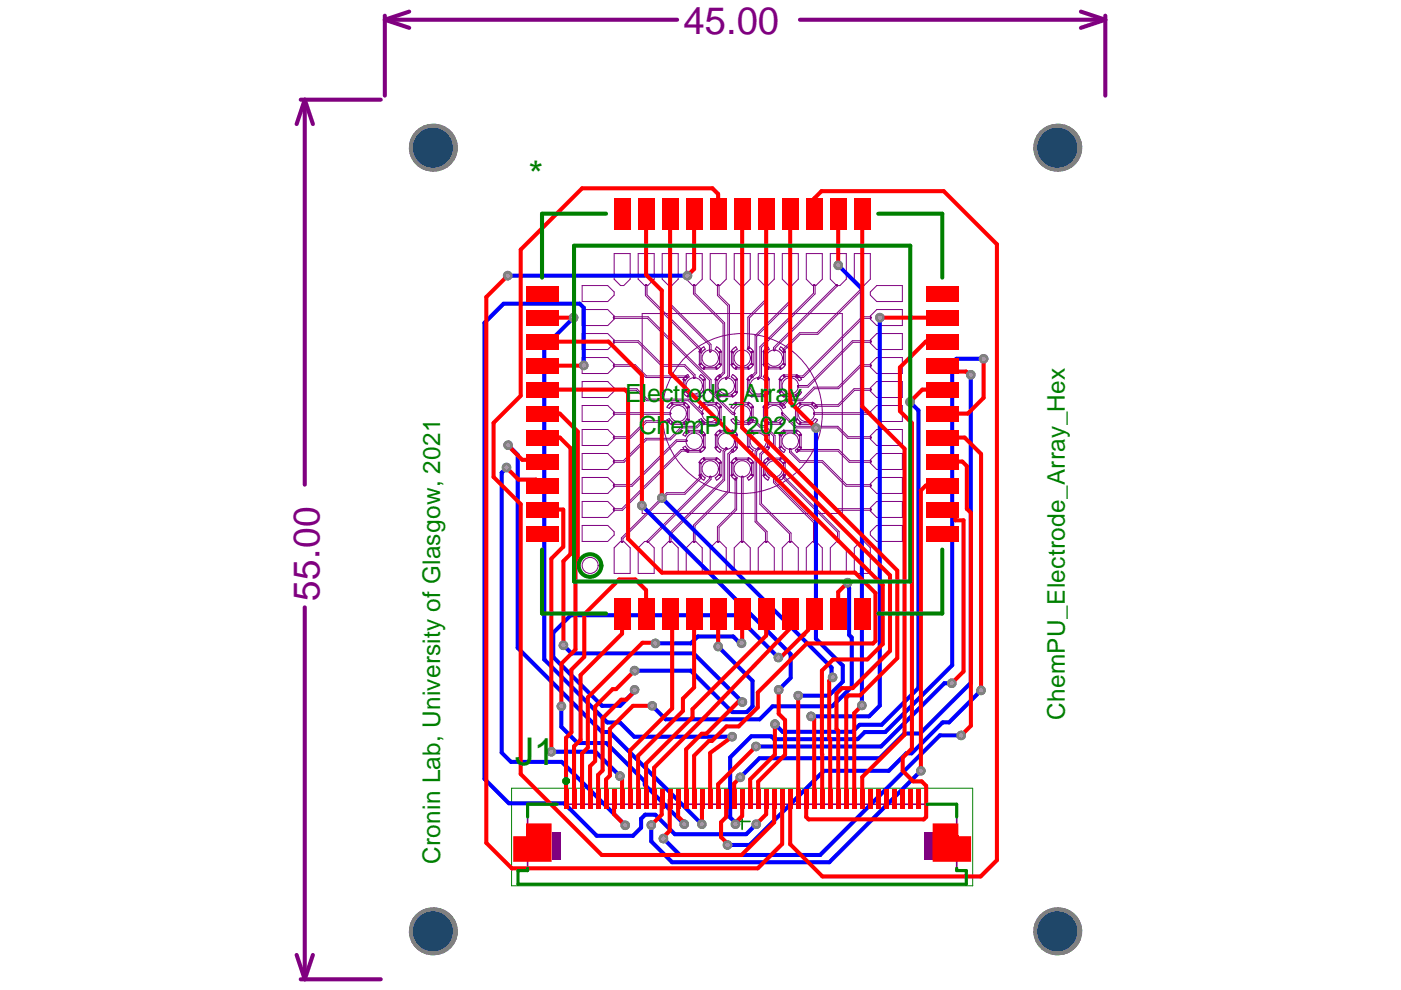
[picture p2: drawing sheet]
<svg xmlns="http://www.w3.org/2000/svg" width="297mm" height="210mm" viewBox="0 0 297 210" stroke-linecap="round" stroke-linejoin="round" font-family="sans-serif">
<defs><g id="words">
<text font-size="8.1" fill="#800080" x="145" y="7.3">45.00</text>
<g font-size="8.1" fill="#008000">
<text x="112" y="39.9">*</text>
<text x="109.2" y="162.2">J1</text>
</g>
<text font-size="7.9" fill="#800080" x="67.7" y="127.4" transform="rotate(-90 67.7 127.4)">55.00</text>
<g font-size="5.3" fill="#008000">
<text x="132.6" y="85.3">Electrode_</text>
<text x="157.5" y="85.3">Array</text>
<text x="135.4" y="92.1">ChemPU 20</text>
<text x="163.9" y="92.1">21</text>
</g>
<g font-size="5.2" fill="#008000">
<text x="225.7" y="152.7" transform="rotate(-90 225.7 152.7)">ChemPU_Electrode_Array_Hex</text>
<text x="93.4" y="183.2" transform="rotate(-90 93.4 183.2)">Cronin Lab, University of Glasgow, 2021</text>
</g>
</g></defs>
<path d="M155.7 174.2h3.3M157.3 172.5v3.4" fill="none" stroke="#008000" stroke-width=".34"/>
<path d="M108.5 167.1h97.7v20.7h-97.7z" fill="none" stroke="#008000" stroke-width=".21"/>
<path d="M111.9 170.5h90.9v14.1h2.1v2.9h-95.1v-2.9h2.1z" fill="none" stroke="#800080" stroke-width=".34"/>
<g fill="none" stroke="#800080" stroke-width=".21">
<path d="M121.7 52.1h71.3v71.2h-71.3zM130.2 53.8h3.4v5.4l-1.3 1.3h-.7l-1.4-1.3zM135.3 53.8h3.4v5.4l-1.4 1.3h-.6l-1.4-1.3zM140.4 53.8h3.4v5.4l-1.4 1.3h-.6l-1.4-1.3zM145.5 53.8h3.4v5.4l-1.4 1.3h-.7l-1.3-1.3zM150.6 53.8h3.4v5.4l-1.4 1.3h-.7l-1.3-1.3zM155.7 53.8h3.4v5.4l-1.4 1.3h-.7l-1.3-1.3zM160.8 53.8h3.4v5.4l-1.4 1.3h-.7l-1.3-1.3zM165.9 53.8h3.4v5.4l-1.4 1.3h-.7l-1.3-1.3zM170.9 53.8h3.4v5.4l-1.3 1.3h-.7l-1.4-1.3zM176 53.8h3.4v5.4l-1.3 1.3h-.7l-1.4-1.3zM181.1 53.8h3.4v5.4l-1.3 1.3h-.7l-1.4-1.3z"/>
<path d="M123.4 65.6h5.5l1.3 1.4v.7l-1.3 1.3h-5.5zM123.4 60.5h5.5l1.3 1.4v.7l-1.3 1.3h-5.5zM123.4 70.7h5.5l1.3 1.4v.7l-1.3 1.3h-5.5zM123.4 75.8h5.5l1.3 1.4v.6l-1.3 1.4h-5.5zM130 77.5h.1M130 77.5l.1 .1M130.1 67.3v.1M130.1 72.4v.1M130.1 77.5h-.1M130.1 72.3v.1M130.1 72.5h.1M130.1 77.4v.1"/>
<path d="M130.1 77.6h.1M130.1 67.2v.1M130.1 67.4h.1M130.1 67.4v.1M130.1 72.5v.1M130.1 77.6v.1M130.1 67.5h.1M130.1 77.7h.1M130.1 72.6h.1M130.2 72.6h.1M130.2 72.3h-.1M130.2 77.3l-.1 .1"/>
<path d="M130.2 77.7h.1M130.2 67.2h-.1M130.2 67.5h.1M130.2 67.2h7.2l13.4 13.3v2.4l4.6 4.6h.3M130.2 77.3h4.5l2.4 2.4h8.4M130.2 72.2h5.2l5.1 5.1h4.7l2.2 2.2v.6M130.2 67.5h7.1l13.1 13.1v2.4l4.9 4.8h.4M130.2 77.7h4.4l2.3 2.3h8.6M130.2 72.6h5l5.1 5.1h4.8l1.9 1.9v.5M130.2 72.2v.1M130.2 77.3h.1M130.2 67.2h.1"/>
<path d="M136.2 66.5h42.4v42.4h-42.4zM136.8 60.5v2.2l11.6 11.5M136.9 60.5h-.1M137 60.4l-.1 .1M137 60.4h.1M137.1 60.4h.1M137.1 60.4l.1 .1M137.2 60.5h.1M137.2 60.5v2l11.5 11.5M141.9 60.5v4.2l8.5 8.5v1.3M141.9 60.5h.1M142 60.4l-.1 .1"/>
<path d="M142.1 60.4h.1M142.1 60.4h-.1M142.2 60.4h.1M142.2 60.4v.1M142.2 60.5h.1M142.3 60.5v4l8.5 8.5-.1 1.5M145.2 79.9l.6-.5 .3 .5-.8 .8-.5-.2zM145.5 79.7h.1M145.6 79.7l.1 .2M145.6 80h.1M145.7 79.9l-.1 .1M145.7 79.9h.1"/>
<path d="M147 60.5v1.8l6.3 6.3v10.4l-.9 .9M147 60.5h.1M147.2 60.4h.1M147.2 60.4l-.2 .1M147.3 60.4h.1M147.3 60.4v.1M147.3 60.5h.1M147.4 60.5v1.7l6.2 6.2v10.7l-.9 .9M148.2 77.3l.5-.3 .8 .8-.3 .5zM148.3 74.6v2.6M148.3 77.2h.1M148.3 74.6h.1"/>
<path d="M148.3 77.2v.1M148.3 77.3h.1M148.4 77.3h.1M148.4 74.5l-.1 .1M148.4 74.2v.1M148.4 74.5h.1M148.4 74.3h.1M148.5 74.3h.1M148.5 74.5h.1M148.5 74.5l.1 .1M148.5 79.4l1.1 1.1-.5 .2-.9-.8zM148.6 77.3h-.2"/>
<path d="M148.6 74.6h.1M148.6 77.3h.1M148.6 77.2v.1M148.6 74.6v2.6M148.6 77.2h.1M148.6 74l.6-.5 .3 .5-.8 .9-.5-.3zM148.7 74.2l-.2 .1M148.7 74h.1M148.7 74.2h.1M148.7 74v.1M148.7 74.1v.1M148.7 74.1h.1"/>
<path d="M149.2 78.1h.1M149.2 78v.1M149.2 78.1v.1M149.2 77.9v.1M149.2 77.9h.1M149.2 78.2h.1M149.3 77.9h2.6M149.3 77.9h-.1M149.3 78.2h.1M150.4 74.5h.1M150.4 74.5l.1 .1M150.5 74.6h.1"/>
<path d="M150.6 74.6h.1M150.7 74.6h-.1M150.7 74.6h.1M150.7 74.5v.1M150.7 74.5h.1M151.6 77.8l.9-.8 .5 .3-1.1 1zM151.9 78.2h-2.6M151.9 77.9h.1M151.9 78.2h.1M151.9 73.5l1.1 1.1-.5 .3-.9-.9zM151.9 77.9l.1 .1M152 78.1l-.1 .1"/>
<path d="M152 78h.1M152 78.1h.1M152 78v.1M152 79.9l.6-.5 .3 .5-.8 .8-.5-.2zM152.1 60.5v2.2l2.2 2.2v14.7l-.5 .5M152.1 60.5h.1M152.3 60.4h.1M152.3 60.4l-.2 .1M152.4 60.4h.1M152.4 60.4v.1M152.4 60.5h.1M152.4 60.5v2l2.3 2.2v15.1l-.6 .6"/>
<path d="M152.4 79.9h.1M152.5 79.9v.1M152.5 80h.1M152.6 74.6v2.6M152.6 77.2h.1M152.6 74.6h.1M152.6 77.2v.1M152.6 77.3h.1M152.6 74.5v.1M152.7 74.5h-.1M152.7 77.3h.1M152.7 74.5h.1"/>
<path d="M152.7 74.5l.2 .1M152.8 77.3h-.1M152.8 77.3h.1M152.9 77.2l-.1 .1M152.9 74.6h.1M152.9 74.6v2.6M152.9 77.2h.1M155 77.3l.5-.3 .8 .8-.3 .5zM155.1 74.6v2.6M155.1 77.2h.1M155.1 74.6h.1M155.1 77.2v.1"/>
<path d="M155.1 77.3h.1M155.2 77.3h.1M155.2 74.5l-.1 .1M155.2 74.5h.1M155.3 74.5h.1M155.3 74.5v.1M155.3 79.4l1.1 1.1-.5 .2-.9-.8zM155.3 77.3h-.1M155.3 74.6h.1M155.4 77.3h-.1M155.4 74.6h.1M155.4 77.2v.1"/>
<path d="M155.4 74.6v2.6M155.4 77.2h.1M155.4 74l.6-.5 .3 .5-.8 .9-.5-.3zM156 78v.1M156 78h.1M156 78.1h.1M156 78.1v.1M156 77.9v.1M156 77.9h.1M156 78.2h.1M156.1 77.9h2.6M156.1 77.9h-.1"/>
<path d="M156.1 78.2h.1M156.1 78.2h2.5M157.2 74.2v.1M157.2 60.5v13.7M157.2 60.5h.1M157.2 74.3h.1M157.2 60.4v.1M157.3 60.4h-.1M157.3 74.3l.1 .1M157.4 60.4h.1M157.4 74.4h.1M157.4 60.4h-.1"/>
<path d="M157.5 74.3l-.1 .1M157.5 60.4h.1M157.5 74.3h.1M157.5 60.4v.1M157.5 60.5h.1M157.5 74.2v.1M157.5 60.5v13.7M158.4 77.8l.9-.8 .5 .3-1.1 1zM158.6 73.8v.1M158.6 73.9h.1M158.7 78.2h-.1M158.7 73.9h.1"/>
<path d="M158.7 78.2h.1M158.7 77.9h.1M158.7 73.5l1.1 1.1-.5 .3-.9-.9zM158.7 77.9l.1 .1M158.8 78.1l-.1 .1M158.8 78h.1M158.8 78.1h.1M158.8 78v.1M158.8 73.9h-.1M158.8 73.9h.1M158.9 73.9h-.1M159.2 79.9h.1"/>
<path d="M159.2 79.9l.1 .1M159.3 79.8l-.1 .1M159.3 79.8h.1M159.3 80h.1M159.3 74.6v2.6M159.3 77.2h.1M159.4 74.6h-.1M159.4 77.2v.1M159.4 77.3h.1M159.4 74.6h.1M159.4 74.5v.1M159.5 74.5h-.1"/>
<path d="M159.5 74.5h.1M159.6 77.3h-.1M159.6 74.5l.1 .1M159.6 77.3h.1M159.7 77.2l-.1 .1M159.7 74.6h.1M159.7 74.6v2.6M159.7 77.2h.1M161.8 77.3l.5-.3 .8 .8-.3 .5zM161.9 74.6v2.6M161.9 77.2h.1M161.9 74.6h.1"/>
<path d="M161.9 77.2v.1M161.9 77.3h.1M162 77.3h.1M162 74.5h.1M162 74.5l-.1 .1M162.1 74.5h.1M162.1 74.5v.1M162.1 79.4l1.1 1.1-.5 .2-.9-.8zM162.1 77.3h-.1M162.1 74.6h.1M162.2 77.3h-.1M162.2 74.6h.1"/>
<path d="M162.2 77.2v.1M162.2 74.6v2.6M162.2 77.2h.1M162.2 74l.6-.5 .3 .5-.8 .9-.5-.3zM162.3 60.5v3l-3.7 3.8v6.5M162.3 60.5h.1M162.3 60.4v.1M162.4 60.4h-.1M162.4 60.4h.1M162.5 60.4l.1 .1M162.6 60.5h.1M162.6 60.5v3.2l-3.7 3.7v6.5"/>
<path d="M162.8 78v.1M162.8 78h.1M162.8 78.1h.1M162.8 78.1v.1M162.8 77.9v.1M162.8 77.9h.1M162.8 78.2h.1M162.8 78.2h2.6M162.8 77.9h2.7M164 74.2v.1M164 74.3h.1M164.1 74.3h.1"/>
<path d="M164.1 74.3v.1M164.1 74.4h.1M164.3 74.3l-.1 .1M164.3 74.2v.1M165.2 77.8l.9-.8 .5 .3-1.1 1zM165.4 78.2h.1M165.5 78.2h-.1M165.5 77.9h.1M165.5 78.2h.1M165.5 73.5l1.1 1.1-.5 .3-.9-.9zM165.5 77.9v.1M165.5 78.1v.1"/>
<path d="M165.5 78h.1M165.6 78.1h-.1M165.6 78h.1M165.6 78v.1M165.6 79.9l.6-.5 .3 .5-.8 .8-.5-.2zM166 74.1l.1 .1M166 74.1h.1M166.1 74l-.1 .1M166.1 74.2h.1M166.1 74h.1M166.1 74.2l.1 .1M166.1 74.6v2.6"/>
<path d="M166.1 77.2h.1M166.1 74.6h.1M166.1 77.2l.1 .1M166.2 79.7h.1M166.2 79.7v.1M166.2 74.6h-.1M166.2 77.3h.1M166.2 79.6v.1M166.2 79.6h.1M166.2 79.8h.1M166.2 74.6h.1M166.2 74.3h.1"/>
<path d="M166.2 74.5v.1M166.2 74.5h.1M166.2 79.8h2.6M166.3 74.3h-.1M166.3 74.3h.1M166.3 74.5h-.1M166.3 74.5h.1M166.3 74.2v.1M166.3 77.3h.1M166.3 74.5l.1 .1M166.4 77.3h-.1M166.4 77.3h.1"/>
<path d="M166.4 77.2v.1M166.4 74.6h.1M166.5 74.6v2.6M166.5 77.2h-.1M167.4 60.5v3.4l-7.3 7.3v7.8l-.8 .8M167.4 60.5h.1M167.4 60.4v.1M167.4 60.4h.1M167.5 60.4h-.1M167.5 60.4h.1M167.6 60.4l.1 .1M167.7 60.5h.1"/>
<path d="M167.7 60.5v3.5l-7.3 7.3v7.8l-.9 .9M168.8 79.5h.1M168.8 79.5l-2.6 .1M168.8 79.8h.1M168.8 79.5l.1 .1M168.9 79.8h-.1M168.9 79.8h.1M168.9 79.4l1.1 1.1-.5 .2-.9-.8zM168.9 79.6h.1M168.9 79.6l.1 .1M169 79.7h.1M169 79.7l-.1 .1"/>
<path d="M169.1 79.9h.1M169.1 79.9v.1M169.1 80h.1M169.2 79.7l-.1 .2M169.2 79.7h.1M172.5 60.5v1.7l-11.4 11.3v6.1l-.5 .5M172.5 60.5h.1M172.5 60.4v.1M172.5 60.4h.1M172.6 60.4h-.1M172.6 60.4h.1M172.7 60.4h-.1"/>
<path d="M172.7 60.4h.1M172.7 60.4l.1 .1M172.8 60.5h.1M172.8 60.5v1.8l-11.4 11.4v6.1l-.5 .5M177.4 60.4h.1M177.4 60.4l-13.4 13.3v.5M177.5 60.4h.1M177.5 60.4v.1M177.5 60.5h.1M177.6 60.6l-13.3 13.2v.4M177.6 60.5v.1M177.6 60.6h.1"/>
<path d="M182.7 60.5v.7l-9.4 9.3h-3.8l-3.4 3.5M182.7 60.5h.1M182.7 60.4v.1M182.7 60.4h.1M182.8 60.4h-.1M182.8 60.4h.1M182.9 60.4l.1 .1M183 60.5h.1M183 60.5v.8l-9.6 9.6h-3.7l-3.4 3.3M184.5 67l1.4-1.4h5.4v3.4h-5.4l-1.4-1.3zM184.5 72.1l1.4-1.4h5.4v3.4h-5.4l-1.4-1.3zM184.5 61.9l1.4-1.4h5.4v3.4h-5.4l-1.4-1.3z"/>
<path d="M184.5 77.2l1.4-1.4h5.4v3.4h-5.4l-1.4-1.4zM184.5 77.3h-2.1l-4.7 4.8h-5.1l-2.6 2.5h-3l-1.3 1.3M184.5 67.2h-1.7l-12.6 12.5h-1M184.5 67.5h-1.6l-12.6 12.5h-1.1M184.5 72.2h-3.8l-9.5 9.5h-2M184.5 72.6h-3.6l-9.5 9.5h-2.2M184.5 77.7h-1.9l-4.8 4.7h-5.1l-2.5 2.6h-3.1l-1.1 1.1M184.5 77.3h.1M184.5 72.2l.1 .1M184.5 67.2h.1M184.6 77.7h-.1M184.6 77.3l.1 .1"/>
<path d="M184.6 72.6h-.1M184.6 72.3h.1M184.6 67.5h-.1M184.6 67.2h.1M184.6 67.5h.1M184.6 77.7h.1M184.6 72.6h.1M184.6 72.5v.1M184.6 77.6v.1M184.7 77.6h-.1M184.7 72.5h-.1M184.7 67.4l-.1 .1"/>
<path d="M184.7 77.6h.1M184.7 77.4v.1M184.7 72.5h.1M184.7 72.3v.1M184.7 67.4h.1M184.7 67.2v.1M184.7 67.3v.1M184.7 72.4v.1M184.7 77.5h.1M184.7 77.5v.1M123.4 80.9h5.5l1.3 1.3v.7l-1.3 1.4h-5.5zM123.4 86h5.5l1.3 1.3v.7l-1.3 1.4h-5.5z"/>
<path d="M123.4 91.1h5.5l1.3 1.3v.7l-1.3 1.4h-5.5zM123.4 96.1h5.5l1.3 1.4v.7l-1.3 1.3h-5.5zM130 82.6h.1M130 87.7h.1M130 92.7v.1M130 97.8v.1M130 92.8h.1M130 97.9h.1M130 87.7l.1 .1M130 82.6l.1 .1M130.1 92.7h-.1M130.1 97.9h.1"/>
<path d="M130.1 87.6l-.1 .1M130.1 82.5l-.1 .1M130.1 92.7h.1M130.1 92.8v.1M130.1 97.8h-.1M130.1 97.9l.1 .1M130.1 87.6h.1M130.1 87.8h.1M130.1 82.5h.1M130.1 82.7h.1M130.1 92.9h.1M130.1 97.7v.1"/>
<path d="M130.1 97.7h.1M130.1 82.7l.1 .1M130.2 92.6l-.1 .1M130.2 92.9h.1M130.2 97.7h-.1M130.2 98h.1M130.2 87.5l-.1 .1M130.2 87.8h.1M130.2 82.4l-.1 .1M130.2 82.8h.1M130.2 92.6h.1M130.2 97.7h.1"/>
<path d="M130.2 87.5l12 .1M130.2 87.5h.1M130.2 82.4h4.8l2.2 2.2h8.9l2.9 3M130.2 82.4h.1M130.2 82.8h4.7l2.2 2.2h8.8l2.9 2.8M141.4 89l.5-.3 .8 .9-.3 .5zM141.8 89.5h-4.7l-3.4 3.4h-3.5M141.8 89.2h.1M141.8 89.2h-4.9l-3.4 3.4h-3.3M141.8 89.5h.1M141.8 89.2l.1 .1M141.8 85.7l.6-.4 .3 .5-.8 .8-.5-.3z"/>
<path d="M141.9 89.5h-.1M141.9 89.5h.1M141.9 89.4v.1M141.9 89.3h.1M141.9 89.3v.1M141.9 89.4h.1M142.1 87.8h-11.9M142.2 87.8h-.1M142.2 87.8h.1M142.2 87.6h.1M142.2 87.6v.1M142.2 87.7v.1"/>
<path d="M142.2 87.7h.1M142.4 85.5v.1M142.4 85.6h.1M142.4 89.8v.1M142.4 89.7v.1M142.4 89.9h.1M142.4 85.6l.1 .1M142.4 85.5h.1M142.4 85.4v.1M142.5 89.9v.1M142.5 85.4h-.1M142.5 90h.1"/>
<path d="M142.5 85.4h.1M142.5 85.7h.1M142.5 89.6l-.1 .1M142.5 89.6l2.7 .1M142.5 89.6h.1M142.5 85.4h2.6M144.8 94.9l.5-.3 .8 .8-.3 .5zM144.8 83.1l.5-.2 .8 .8-.3 .5zM144.8 89.6l.9-.9 .5 .3-1.1 1.1zM144.9 80.5v2.6M144.9 80.5h.1M144.9 83.1h.1"/>
<path d="M144.9 83.1v.1M144.9 83.2h.1M145 83.2h.1M145 80.4l-.1 .1M145 80.4h.1M145.1 90h-2.6M145.1 85.4h.1M145.1 80.4h.1M145.1 89.9v.1M145.1 85.3l1.1 1-.5 .3-.9-.8zM145.2 89.9h-.1M145.2 85.4v.1"/>
<path d="M145.2 80.4v.1M145.2 89.9h.1M145.2 89.7v.1M145.2 85.6l-2.7 .1M145.2 85.5h.1M145.2 89.8h.1M145.2 85.6h.1M145.2 83.1l-.2 .1M145.2 80.5v2.5M145.2 89.8v.1M145.2 85.5v.1M145.2 83.1h.1"/>
<path d="M145.2 83v.1M145.2 91.6l.6-.4 .3 .4-.8 .9-.5-.3zM145.5 93.3h-2.1l-9.5 9.5h-3.7M145.5 95.3h-1.1l-12.6 12.5h-1.6M145.5 93.6h-2l-9.5 9.5h-3.8M145.5 93.3h.1M145.5 95.6h-1l-12.5 12.6h-1.8M145.5 95.3h.1M145.6 95.6h-.1M145.6 93.3l.1 .1M145.6 80h-.1M145.6 93.6h-.1"/>
<path d="M145.6 95.3h.1M145.6 93.6h.1M145.6 95.3v.1M145.6 93.5v.1M145.6 95.4h.1M145.6 93.5h.1M145.7 95.5l-.1 .1M145.7 95.4v.1M145.7 93.5h-.1M145.7 93.4h.1M145.7 93.4v.1M145.7 95.5h.1"/>
<path d="M145.8 88.9v.1M145.8 89v.1M145.8 95.7h.1M145.8 95.7v.1M145.8 83.9v.1M145.8 91.5h.1M145.8 95.6v.1M145.8 91.3v.2M145.8 91.5l.1 .1M145.8 95.6h.1M145.8 95.8h.1M145.8 83.8v.1"/>
<path d="M145.8 84h.1M145.8 91.3h.1M145.8 84v.1M145.8 86.3v2.6M145.8 89.1h.1M145.8 83.8h.1M145.8 84.1h.1M145.9 86.3h-.1M145.9 89.1h.1M145.9 91.3h2.6M145.9 91.3h-.1M145.9 95.8h.1"/>
<path d="M145.9 84.1h2.6M145.9 83.8h-.1M145.9 91.6h.1M145.9 95.5l-.1 .1M145.9 83.8h.1M145.9 86.3h.1M145.9 95.5l2.7 .1M145.9 95.5h.1M145.9 83.8h2.6M146 89.1h-.1M146 86.3h.1M146 89v.1"/>
<path d="M146.1 89h-.1M146.1 86.3v.1M146.1 89h.1M146.1 86.4v2.5M146.1 88.9v.1M147 80.1v.1M147 80.2h.1M147.1 80.2h.1M147.2 80.2h.1M147.3 80.2h-.1M147.3 80.2h.1M147.4 80.1l-.1 .1"/>
<path d="M148.2 89l.5-.3 .8 .9-.3 .5zM148.2 83.7l.9-.8 .5 .2-1.1 1.1zM148.2 95.4l.9-.8 .5 .3-1.1 1zM148.3 98.1v2.6M148.4 98l-.1 .1M148.4 98h.1M148.4 98l.2 .1M148.5 95.8h-2.6M148.5 91.3h.1M148.5 83.8h.1M148.5 95.8h.1M148.5 84.1h.1"/>
<path d="M148.5 91.2l1.1 1-.5 .3-.9-.9zM148.5 84v.1M148.6 98.1h.1M148.6 91.5l-2.7 .1M148.6 91.3v.1M148.6 95.8h-.1M148.6 95.6h.1M148.6 84h-.1M148.6 83.8v.1M148.6 91.5h.1M148.6 83.9h.1M148.6 91.4h.1"/>
<path d="M148.6 95.6v.1M148.6 84h.1M148.6 91.4v.1M148.6 95.7h.1M148.6 95.7v.1M148.6 83.9v.1M148.6 98.1v.1M148.6 98.2v2.5M148.6 85.7l.6-.4 .3 .5-.8 .8-.5-.3zM148.6 97.5l.6-.5 .3 .5-.8 .9-.5-.3zM148.8 87.8h.1M148.9 89.2l-1.3 1.2h-3l-2.6 2.5h-5.1l-4.7 4.8h-2"/>
<path d="M148.9 89.2h.1M148.9 87.8h.1M149 89.2h.1M149 87.8h-.1M149 89.2v.1M149 89.3h.1M149 87.6h.1M149 89.3l.1 .1M149 87.6l.1 .1M149.1 89.4l-1.3 1.3h-3.1l-2.5 2.6h-5.1l-4.8 4.7h-2.1M149.1 87.7h.1M149.1 89.4h.1"/>
<path d="M149.1 87.7l-.1 .1M149.1 92.3l.1 2.6M149.1 83l.1 .1M149.2 80.5l-.1 2.5M149.2 92.3h-.1M149.2 83.1l.1 .1M149.2 80.5h.1M149.2 85.5v.1M149.2 85.6h.1M149.2 89.8v.1M149.2 85.6l.1 .1M149.2 89.7v.1"/>
<path d="M149.2 89.9h.1M149.2 85.5h.1M149.2 80.4v.1M149.2 85.4v.1M149.2 92.2v.1M149.2 94.9h.1M149.2 80.4h.1M149.2 97.2v.2M149.2 97.4h.1M149.2 89.9l.1 .1M149.2 85.4h.1M149.3 92.2h-.1"/>
<path d="M149.3 94.9h.1M149.3 80.4h-.1M149.3 97.1l-.1 .1M149.3 97.4v.1M149.3 90h.1M149.3 85.4h-.1M149.3 85.7h.1M149.3 92.1h.1M149.3 97.1h.1M149.3 97.5h.1M149.3 92.1v.1M149.3 89.6l-.1 .1"/>
<path d="M149.3 85.4h.1M149.3 83.2h.1M149.3 80.4h.1M149.3 89.6l2.7 .1M149.3 97.1h2.6M149.3 89.6h.1M149.3 85.4h2.6M149.3 92.1l.1 .1M149.3 80.4l.2 .1M149.4 94.9h-.1M149.4 92.2h.1M149.4 83.2h-.1"/>
<path d="M149.4 94.9h.1M149.4 83.2h.1M149.5 94.9h-.1M149.5 92.2h.1M149.5 83.1l-.1 .1M149.5 94.9h.1M149.5 92.2v.1M149.5 83.1h.1M149.5 80.5h.1M149.5 80.5v2.5M149.5 92.3h.1M149.5 92.3v2.6"/>
<path d="M149.5 83v.1M151.6 94.9l.5-.3 .8 .8-.3 .5zM151.6 83.1l.5-.2 .8 .8-.3 .5zM151.6 89.6l.9-.9 .5 .3-1.1 1.1zM151.7 92.3v2.6M151.7 83v.1M151.7 92.3h.1M151.7 80.5v2.5M151.7 83.1h.1M151.7 92.2v.1M151.7 94.9h.1M151.7 80.5h.1"/>
<path d="M151.7 92.2h.1M151.7 83.1v.1M151.7 83.2h.1M151.8 92.2h-.1M151.8 94.9h.1M151.8 83.2h.1M151.8 80.4l-.1 .1M151.8 80.4h.1M151.9 90h-2.6M151.9 97.4l-2.6 .1M151.9 97.1v.1M151.9 85.4h.1"/>
<path d="M151.9 94.9h-.1M151.9 92.2h-.1M151.9 92.2h.1M151.9 80.4h.1M151.9 97.4h.1M151.9 97.2h.1M151.9 89.9v.1M151.9 94.9h.1M151.9 92.2l.1 .1M151.9 97l1.1 1.1-.5 .3-.9-.9zM151.9 85.3l1.1 1-.5 .3-.9-.8zM151.9 89.9h.1"/>
<path d="M151.9 85.4l.1 .1M152 80.4v.1M152 89.9h-.1M152 89.7v.1M152 85.6l-2.7 .1M152 85.5h.1M152 97.3l-.1 .1M152 89.8h.1M152 97.2v.1M152 89.9h.1M152 85.6h.1M152 80.5h.1"/>
<path d="M152 97.3h.1M152 85.5v.1M152 89.8v.1M152 80.5v2.5M152 92.3h.1M152 83.1l-.2 .1M152 92.3l-.1 2.6M152 83v.1M152 91.6l.6-.4 .3 .4-.8 .9-.5-.3zM152.5 98.2l.1 2.5M152.5 88.9l.1 .1M152.6 89v.1"/>
<path d="M152.6 98.1l-.1 .1M152.6 80h.1M152.6 91.4v.1M152.6 83.9v.1M152.6 98.1h.1M152.6 91.4h.1M152.6 83.9h.1M152.6 91.5h.1M152.6 84h.1M152.6 91.3v.1M152.6 91.5l.1 .1M152.6 83.8v.1"/>
<path d="M152.6 91.3h.1M152.6 84v.1M152.6 86.3l-.1 2.6M152.6 89.1h.1M152.6 83.8h.1M152.6 84.1h.1M152.7 86.3h-.1M152.7 89.1h.1M152.7 91.3h2.6M152.7 91.3h-.1M152.7 84.1h2.6M152.7 83.8h-.1"/>
<path d="M152.7 80h-.1M152.7 98h.1M152.7 98l-.1 .1M152.7 91.6h.1M152.7 83.8h.1M152.7 86.3h.1M152.7 80h.1M152.7 83.8h2.6M152.8 98v.1M152.8 89.1h-.1M152.8 86.3h.1M152.8 98.1h.1"/>
<path d="M152.8 89v.1M152.8 89h.1M152.8 86.3l.1 .1M152.9 86.4v2.5M152.9 89h-.1M152.9 98.1v.1M152.9 89h.1M152.9 98.2v2.5M152.9 88.9v.1M153.8 80.2v.1M153.8 80.3h.1M153.8 80.2h.1"/>
<path d="M153.8 80.1v.1M153.9 95l-.6 .6v6.1l-11.4 11.3v1.8M153.9 80.3v.1M153.9 80.4h.1M153.9 95h.1M154 95h-.1M154 80.4h.1M154 95h.1M154.1 95v.1M154.1 80.4h-.1M154.1 95.2l-.5 .5v6.1l-11.3 11.4v1.6M154.1 95.2h.1"/>
<path d="M154.1 95.1h.1M154.1 95.1v.1M155 89l.5-.3 .8 .9-.3 .5zM155 95.4l.9-.8 .5 .3-1.1 1zM155 83.7l.9-.8 .5 .2-1.1 1.1zM155.1 98.2v2.5M155.1 98.1v.1M155.1 98.1h.1M155.2 98l-.1 .1M155.2 98h.1M155.2 98l.1 .1M155.3 95.3l-1 .9v7.8l-7.3 7.3v3.5"/>
<path d="M155.3 91.3h.1M155.3 83.8h.1M155.3 84.1h.1M155.3 95.3h.1M155.3 91.2l1.1 1-.5 .3-.9-.9zM155.3 84v.1M155.3 98.1h.1M155.4 95.3h.1M155.4 91.5l-2.7 .1M155.4 91.3v.1M155.4 84h-.1M155.4 83.8v.1"/>
<path d="M155.4 91.5h.1M155.4 83.9h.1M155.4 91.4h.1M155.4 84h.1M155.4 98.1h.1M155.4 91.4v.1M155.4 83.9v.1M155.4 98.1v.1M155.4 98.2v2.5M155.4 85.7l.6-.4 .3 .5-.8 .8-.5-.3zM155.4 97.5l.6-.5 .3 .5-.8 .9-.5-.3zM155.4 95.3l.1 .1"/>
<path d="M155.5 95.6l-.8 .8v7.8l-7.3 7.3v3.3M155.5 95.4v.1M155.5 95.6h.1M155.5 95.5v.1M155.5 95.5h.1M155.7 87.5h.1M155.7 87.8h.1M155.7 87.5l.1 .1M155.8 87.8h-.1M155.8 87.8h.1M155.8 87.6h.1M155.8 87.6v.1"/>
<path d="M155.8 87.7h.1M155.8 87.7v.1M155.9 92.3l.1 2.6M155.9 83v.1M155.9 92.3h.1M155.9 80.5v2.5M155.9 83.1l.2 .1M156 80.5h-.1M156 85.5v.1M156 97.3h.1M156 85.6h.1M156 89.8v.1"/>
<path d="M156 80.5h.1M156 89.8h.1M156 89.9h.1M156 97.2v.1M156 97.3v.1M156 85.6l.1 .1M156 85.5h.1M156 89.7v.1M156 80.4v.1M156 85.4v.1M156 92.2l-.1 .1M156 94.9h.1"/>
<path d="M156 80.4h.1M156 85.4h.1M156 89.9l.1 .1M156 97.2h.1M156 97.4h.1M156.1 92.2h-.1M156.1 94.9h.1M156.1 80.4h-.1M156.1 85.4h-.1M156.1 90h.1M156.1 97.1l-.1 .1M156.1 97.4v.1"/>
<path d="M156.1 92.1h.1M156.1 92.1v.1M156.1 83.2h.1M156.1 80.4h.1M156.1 85.4h.1M156.1 85.7h.1M156.1 89.6l-.1 .1M156.1 97.1h.1M156.1 97.5h.1M156.1 90h2.5M156.1 89.6h2.5M156.1 97.5h2.5"/>
<path d="M156.1 97.1h2.5M156.1 85.7h2.5M156.1 85.4h2.5M156.1 89.6h.1M156.1 92.1l.1 .1M156.1 80.4l.2 .1M156.2 94.9h-.1M156.2 92.2h.1M156.2 83.2h-.1M156.2 94.9h.1M156.2 83.2h.1M156.2 83.1v.1"/>
<path d="M156.3 94.9h-.1M156.3 92.2v.1M156.3 83.1h-.1M156.3 80.5h.1M156.3 80.5v2.5M156.3 92.3h.1M156.3 83.1h.1M156.3 92.3v2.6M156.3 83v.1M158.4 83.1l.5-.2 .8 .8-.3 .5zM158.4 94.9l.5-.3 .8 .8-.3 .5zM158.4 89.6l.9-.9 .5 .3-1.1 1.1z"/>
<path d="M158.5 92.3v2.6M158.5 83v.1M158.5 92.3h.1M158.5 80.5v2.5M158.5 83.1h.1M158.5 92.2v.1M158.5 94.9h.1M158.5 80.5h.1M158.5 92.2h.1M158.5 83.1v.1M158.5 83.2h.1M158.6 92.2h-.1"/>
<path d="M158.6 94.9h.1M158.6 83.2h.1M158.6 92.1h.1M158.6 92.1v.1M158.6 80.4h.1M158.6 80.4l-.1 .1M158.6 85.4h.1M158.6 89.6h.1M158.6 97.1h.1M158.7 92.1v.1M158.7 90h-.1M158.7 80.4h.1"/>
<path d="M158.7 85.7h-.1M158.7 85.4h.1M158.7 89.6l.1 .1M158.7 97.5h-.1M158.7 97.1h.1M158.7 90h.1M158.7 97.4v.1M158.7 97.1v.1M158.7 94.9h.1M158.7 92.2h.1M158.7 97.2h.1M158.7 89.9v.1"/>
<path d="M158.7 97.4h.1M158.7 92.2l.1 .1M158.7 85.3l1.1 1-.5 .3-.9-.8zM158.7 97l1.1 1.1-.5 .3-.9-.9zM158.7 85.4l.1 .1M158.7 89.9h.1M158.7 80.4l.1 .1M158.8 85.6l-.1 .1M158.8 89.9h-.1M158.8 85.5h.1M158.8 89.7v.1M158.8 85.6h.1"/>
<path d="M158.8 89.8h.1M158.8 89.9h.1M158.8 97.3l-.1 .1M158.8 97.2v.1M158.8 80.5h.1M158.8 85.5v.1M158.8 97.3h.1M158.8 89.8v.1M158.8 80.5v2.5M158.8 92.3h.1M158.8 83.1l-.1 .1M158.8 92.3l-.1 2.6"/>
<path d="M158.8 83v.1M158.8 91.6l.6-.4 .3 .4-.8 .9-.5-.3zM158.9 89.4h.1M158.9 89.4l.1 .1M158.9 89.3v.1M158.9 89.3h.1M159 89.2l-.1 .1M159 89.2h.1M159 89.5h.1M159 89.5h1l1 1.1h1.1l1.9 1.9v2.4l13.3 13.3h7.2M159 89.2h1.2l1 1h1l2.1 2.2v2.3l13.2 13.1h7M159.3 98.2v2.5"/>
<path d="M159.3 88.9v.1M159.3 89l.1 .1M159.3 98.1v.1M159.4 80h.1M159.4 91.4v.1M159.4 83.9v.1M159.4 98.1h-.1M159.4 91.4h.1M159.4 83.9h.1M159.4 91.5h.1M159.4 84h.1M159.4 91.5l2.6 .1"/>
<path d="M159.4 91.3v.1M159.4 83.8v.1M159.4 98.1h.1M159.4 91.3h.1M159.4 84v.1M159.4 86.3l-.1 2.6M159.4 89.1h.1M159.4 83.8h.1M159.4 84.1h.1M159.5 89.1h.1M159.5 86.3h-.1M159.5 91.3h2.6"/>
<path d="M159.5 91.3h-.1M159.5 84.1h2.6M159.5 83.8h-.1M159.5 80h-.1M159.5 80l-.6 .7-.5-.2 1-1.1 .3 .5-.2 .1M159.5 98l-.1 .1M159.5 98h.1M159.5 86.3h.1M159.6 98h.1M159.6 89.1h-.1M159.6 86.3h.1M159.6 98v.1"/>
<path d="M159.6 89.1h.1M159.6 98.1h.1M159.6 89v.1M159.6 89h.1M159.6 86.3l.1 .1M159.7 86.4v2.5M159.7 89h-.1M159.7 98.1v.1M159.7 89h.1M159.7 98.2v2.5M159.7 88.9v.1M160.6 80.2v.1"/>
<path d="M160.6 80.2h.1M160.6 80.3l.1 .1M160.6 80.1v.1M160.7 95l-.6 .6v15l2.2 2.2v2M160.7 80.4h.1M160.7 95h.1M160.8 95h.1M160.8 80.4h.1M160.9 80.3l-.1 .1M160.9 95h.1M160.9 95v.1M160.9 95.2l-.5 .5v14.8l2.2 2.2v2.1"/>
<path d="M160.9 95.1h.1M160.9 95.2h.1M160.9 95.1v.1M161.8 89l.5-.3 .8 .9-.3 .5zM161.8 83.7l.9-.8 .5 .2-1.1 1.1zM161.8 95.4l.9-.8 .5 .3-1.1 1zM161.9 98.2v2.5M161.9 88.9v.1M161.9 98.1v.1M161.9 89h.1M161.9 86.4v2.5M161.9 86.3v.1"/>
<path d="M161.9 98.1h.1M161.9 86.3h.1M161.9 89v.1M161.9 98v.1M161.9 89.1h.1M162 98h.1M162 98h-.1M162 89.1h.1M162 86.3h.1M162 86.3h-.1M162 83.8h-2.5M162 83.8h.1"/>
<path d="M162 95.3l-.9 .9v10.7l6.3 6.3v1.6M162 98l.1 .1M162 91.6h.1M162.1 95.3h-.1M162.1 91.3h.1M162.1 83.8h.1M162.1 86.3h.1M162.1 89.1h-.1M162.1 84.1h.1M162.1 95.3h.1M162.1 86.3l.1 2.6M162.1 89.1h.1"/>
<path d="M162.1 91.2l1.1 1-.5 .3-.9-.9zM162.1 84v.1M162.1 98.1h.1M162.1 91.5l-.1 .1M162.1 91.3l.1 .1M162.1 84h.1M162.1 83.8l.1 .1M162.2 91.5h-.1M162.2 83.9h.1M162.2 91.4h.1M162.2 84h-.1M162.2 98.1h.1"/>
<path d="M162.2 91.4v.1M162.2 83.9v.1M162.2 95.3h.1M162.2 98.1v.1M162.2 89l-.1 .1M162.2 98.2v2.5M162.2 88.9v.1M162.2 97.5l.6-.5 .3 .5-.8 .9-.5-.3zM162.2 85.7l.6-.4 .3 .5-.8 .8-.5-.3zM162.2 95.3l.1 .1M162.3 95.4h.1M162.3 95.5l-.9 .9v10.4l6.3 6.2v1.8"/>
<path d="M162.3 95.4v.1M162.3 95.5h.1M162.7 92.3l.1 2.6M162.7 83v.1M162.7 83.1l.2 .1M162.7 92.3h.1M162.7 80.5v2.5M162.7 80.5h.1M162.8 85.5v.1M162.8 97.3h.1M162.8 89.8v.1M162.8 85.6h.1"/>
<path d="M162.8 80.5h-.1M162.8 89.8h.1M162.8 89.9h.1M162.8 97.2v.1M162.8 97.3v.1M162.8 85.6l2.6 .1M162.8 89.7v.1M162.8 85.5h.1M162.8 80.4v.1M162.8 85.4v.1M162.8 92.2l-.1 .1M162.8 94.9h.1"/>
<path d="M162.8 80.4h.1M162.8 89.9v.1M162.8 97.2h.1M162.8 97.4h.1M162.8 85.4h.1M162.8 92.2h.2M162.8 92.2h.1M162.8 90h2.6M162.8 97.4l2.6 .1M162.8 97.1v.1M162.9 80.4h-.1M162.9 80.4h.1"/>
<path d="M162.9 94.9h.1M162.9 83.2h.1M162.9 80.4l.1 .1M163 94.9h-.1M163 92.2h.1M163 83.2h-.1M163 94.9h.1M163 83.2h.1M163 83.1v.1M163 92.2l.1 .1M163 83.1h.1M163 80.5h.1"/>
<path d="M163.1 80.5v2.5M163.1 92.3h.1M163.1 83.1h-.1M163.1 92.3l-.1 2.6M163.1 83v.1M165.2 83.1l.5-.2 .8 .8-.3 .5zM165.2 94.9l.5-.3 .8 .8-.3 .5zM165.2 89.6l.9-.9 .5 .3-1.1 1.1zM165.3 92.3v2.6M165.3 83v.1M165.3 92.3h.1M165.3 80.5v2.5"/>
<path d="M165.3 83.1h.1M165.3 92.2v.1M165.3 94.9h.1M165.3 80.5h.1M165.3 92.2h.1M165.3 83.1v.1M165.3 83.2h.1M165.4 94.9h.1M165.4 92.1h.1M165.4 92.1l-.1 .1M165.4 83.2h.1M165.4 80.4h.1"/>
<path d="M165.4 80.4l-.1 .1M165.4 89.6l-2.6 .1M165.4 89.6h.1M165.4 97.1h.1M165.4 97.1h-2.6M165.4 85.4h-2.6M165.4 85.4h.1M165.4 90h.1M165.4 89.6l.1 .1M165.4 92.1l.1 .1M165.4 97.5h.1M165.4 85.7h.1"/>
<path d="M165.5 90h-.1M165.5 97.4l-.1 .1M165.5 97.1v.1M165.5 85.4h.1M165.5 94.9h-.1M165.5 92.2h.1M165.5 80.4h.1M165.5 89.9v.1M165.5 97.2h.1M165.5 97.4h.1M165.5 94.9h.1M165.5 92.2l.1 .1"/>
<path d="M165.5 97l1.1 1.1-.5 .3-.9-.9zM165.5 85.3l1.1 1-.5 .3-.9-.8zM165.5 89.9h.1M165.5 85.4v.1M165.5 80.4l.1 .1M165.5 89.7l.1 .1M165.5 85.6l-.1 .1M165.5 85.5h.1M165.6 89.9h-.1M165.6 89.8h.1M165.6 97.3l-.1 .1M165.6 97.2v.1"/>
<path d="M165.6 85.6h-.1M165.6 80.5h.1M165.6 89.8v.1M165.6 85.5v.1M165.6 97.3h.1M165.6 85.6h.1M165.6 80.5v2.5M165.6 92.3h.1M165.6 83.1l-.2 .1M165.6 92.3l-.1 2.6M165.6 83v.1M165.6 91.6l.6-.4 .3 .4-.8 .9-.5-.3z"/>
<path d="M165.7 86l.1 .1M165.7 87.7l3 3h8.8l2.2 2.2h4.8M165.7 86h.1M165.7 87.7h.1M165.7 85.9v.1M165.7 87.6v.1M165.7 85.9h.1M165.7 87.6h.1M165.7 87.5v.1M165.8 86.1h.1M165.8 87.5h-.1M165.8 87.5h.1"/>
<path d="M165.9 87.5l2.9 2.9h8.8l2.2 2.2h4.7M165.9 86.1h.1M166 86.1h-.1M166.1 98.2v2.5M166.1 98.1v.1M166.2 91.4v.1M166.2 83.9v.1M166.2 98.1h-.1M166.2 91.4h.1M166.2 83.9h.1M166.2 91.5h.1M166.2 84h.1"/>
<path d="M166.2 91.5l2.6 .1M166.2 91.3v.1M166.2 83.8v.1M166.2 98.1h.1M166.2 91.3h.1M166.2 84v.1M166.2 83.8h.1M166.2 84.1h.1M166.2 91.3h2.7M166.2 84.1h2.7M166.3 98l-.1 .1M166.3 98h.1"/>
<path d="M166.4 98v.1M166.4 98.1h.1M166.5 98.1v.1M166.5 98.2v2.5M167.4 95.3v.6l2.1 2.1h4.8l5.1 5.1h5.1M167.4 95.2v.1M167.4 95.2h.1M167.4 95.1v.1M167.5 95.1h.1M167.5 95.1h-.1M167.6 95.1h.1M167.7 95.1v.1"/>
<path d="M167.7 95.2v.1M167.7 95.3v.4l2 2h4.7l5.1 5.1h5M168.6 89l.5-.3 .8 .9-.3 .5zM168.6 83.7l.9-.8 .5 .2-1.1 1.1zM168.6 95.4l.9-.8 .5 .3-1.1 1zM168.6 88.9l.1 .1M168.7 89h.1M168.7 86.4l-.1 2.5M168.7 86.3v.1M168.7 86.3h.1M168.7 89v.1M168.7 89.1h.1"/>
<path d="M168.8 89.1h.1M168.8 86.3h.1M168.8 86.3h-.1M168.8 83.8h-2.6M168.8 83.8h.1M168.8 91.6h.1M168.9 91.3h.1M168.9 83.8h.1M168.9 89.1h-.1M168.9 86.3h.1M168.9 84.1h.1M168.9 86.3l.1 2.6"/>
<path d="M168.9 89.1h.1M168.9 91.2l1.1 1-.5 .3-.9-.9zM168.9 84v.1M168.9 91.5l-.1 .1M168.9 91.3v.2M168.9 84h.1M168.9 83.8v.1M168.9 91.5h.1M168.9 83.9v.1M169 89l-.1 .1M169 88.9v.1M169 85.7l.6-.4 .3 .5-.8 .8-.5-.3z"/>
<path d="M169.1 81.9v.1M169.1 95.5h.1M169.1 82l.1 .1M169.1 95.5l.1 .1M169.1 81.9h.1M169.1 95.4v.1M169.1 81.8v.1M169.1 95.4h.1M169.1 81.8h.1M169.1 95.3v.1M169.2 95.3h-.1M169.2 95.6h.1"/>
<path d="M169.2 81.8h-.1M169.2 82.1h.1M169.2 80h.1M169.2 95.6h8.5l2.3 2.4h4.5M169.2 95.3h8.6l2.4 2.4h4.3M169.2 81.7v.1M169.2 95.3h.1M169.5 92.3v2.6M169.5 92.3h.1M169.5 92.2v.1M169.5 94.9h.1M169.5 85.5v.1"/>
<path d="M169.5 89.8l.1 .1M169.5 85.6h.1M169.6 92.2h-.1M169.6 94.9h.1M169.6 89.8h-.1M169.6 89.9h.1M169.6 85.6h.1M169.6 89.7v.1M169.6 85.6l2.6 .1M169.6 85.5h-.1M169.6 85.4v.1M169.6 92.2h.1"/>
<path d="M169.6 89.9v.1M169.6 85.4h.1M169.6 92.2h.2M169.6 90h2.6M169.7 94.9h.1M169.8 94.9h-.1M169.8 92.2h.1M169.8 94.9h.1M169.8 92.2v2.7M172 89.6l.8-.9 .5 .3-1 1.1zM172.2 89.6h.1M172.2 89.6l-2.6 .1"/>
<path d="M172.2 85.4h-2.6M172.2 85.4h.1M172.2 90h.1M172.2 89.6l.1 .1M172.2 85.7h.1M172.3 90h-.1M172.3 85.4h.1M172.3 89.9v.1M172.3 85.3l1 1-.5 .3-.8-.8zM172.3 89.9h.1M172.3 85.4v.1M172.3 89.7v.1"/>
<path d="M172.3 85.6l-.1 .1M172.3 85.5h.1M172.3 89.8v.1M172.3 85.6h.1M172.4 85.5v.1M172.4 85.6h-.1M172.5 87.7h.1M172.5 87.7v.1M172.5 87.6v.1M172.5 87.6h.1M172.5 87.8h.1M172.6 87.8h.1"/>
<path d="M172.6 87.8h11.9M172.8 86h.1M172.8 86v.1M172.8 85.9v.1M172.8 85.9h.1M172.8 86.1h.1M172.9 86.1h.1M172.9 85.8l-.1 .1M173 85.8h-.1M184.5 92.4l1.4-1.3h5.4v3.4h-5.4l-1.4-1.4zM184.5 82.2l1.4-1.3h5.4v3.4h-5.4l-1.4-1.4zM184.5 97.5l1.4-1.4h5.4v3.4h-5.4l-1.4-1.3z"/>
<path d="M184.5 87.3l1.4-1.3h5.4v3.4h-5.4l-1.4-1.4zM184.5 87.5l-12 .1M184.5 82.4h-3.4l-3.4 3.4h-4.7M184.5 82.8h-3.3l-3.4 3.3h-4.8M184.5 87.5h.1M184.5 82.4h.1M184.5 92.6h.1M184.5 97.7h.1M184.6 87.8h-.1M184.6 87.5l.1 .1M184.6 82.8h-.1M184.6 82.4l.1 .1"/>
<path d="M184.6 92.9h-.1M184.6 92.6l.1 .1M184.6 98h-.1M184.6 97.7h.1M184.6 87.8h.1M184.6 82.7v.1M184.6 82.7h.1M184.7 87.8h-.1M184.7 82.7h-.1M184.7 92.9h-.1M184.7 97.7v.1M184.7 87.8h.1"/>
<path d="M184.7 87.6h.1M184.7 82.7h.1M184.7 82.5h.1M184.7 92.8v.1M184.7 92.7h.1M184.7 97.9l-.1 .1M184.7 97.8h.1M184.7 87.6v.1M184.7 82.5v.1M184.7 97.9h.1M184.7 87.7v.1M184.7 82.6h.1"/>
<path d="M184.7 87.7h.1M184.7 92.7v.1M184.7 97.8v.1M184.7 82.6v.1M184.7 92.8h.1M123.4 101.2h5.5l1.3 1.4v.7l-1.3 1.3h-5.5zM123.4 106.3h5.5l1.3 1.4v.7l-1.3 1.3h-5.5zM123.4 111.4h5.5l1.3 1.4v.6l-1.3 1.4h-5.5zM130 102.9h.1M130 108h.1M130 102.9l.1 .1M130 108l.1 .1"/>
<path d="M130.1 103h.1M130.1 108.1h.1M130.1 102.9h-.1M130.1 103l.1 .1M130.1 107.9l-.1 .1M130.1 108.1l.1 .1M130.1 102.8v.1M130.1 107.9h.1M130.1 102.8h.1M130.2 102.8h-.1M130.2 103.1h.1M130.2 107.9h-.1"/>
<path d="M130.2 108.2h.1M130.2 102.8h.1M130.2 107.8v.1M130.2 116.2l1.4-1.4h.7l1.3 1.4v5.4h-3.4zM131.7 114.8l.1 .1M131.8 114.9l.1 .1M131.9 115h.1M132 115h-.1M132 114.9v.1M132 114.9h.1M132.1 114.9h-.1M132.1 114.8v.1"/>
<path d="M135.3 116.2l1.4-1.4h.6l1.4 1.4v5.4h-3.4zM137.2 114.8h.1M137.2 114.8v.1M137.2 114.9h.1M137.3 114.9v.1M137.3 115h.1M140.4 116.2l1.4-1.4h.6l1.4 1.4v5.4h-3.4zM141.9 114.8v.1M141.9 114.9l.1 .1M142 115h.1M142.1 115h.1M142.2 114.9l-.1 .1"/>
<path d="M142.2 114.9h.1M142.3 114.8l-.1 .1M145.5 116.2l1.3-1.4h.7l1.4 1.4v5.4h-3.4zM147 114.8v.1M147 114.9l.2 .1M147.2 115h.1M147.3 114.9l-.1 .1M147.3 114.9h.1M147.4 114.8l-.1 .1M148.2 100.8l.5-.3 .8 .8-.3 .5zM148.3 100.7h.1M148.3 100.7l.1 .1"/>
<path d="M148.4 100.8h.1M148.4 101.1l-3.3 3.4h-3.8l-9.6 9.6v.7M148.4 101.1h.1M148.5 101.1h-.1M148.5 100.8h-.1M148.5 101.1h.1M148.5 100.8h.1M148.5 101.1l.2 .1M148.6 100.8h-.1M148.6 100.8h.1M148.6 100.7v.1M148.6 100.7h.1"/>
<path d="M148.7 101.4l-3.5 3.4h-3.7l-9.4 9.4v.6M148.7 101.2h.1M148.7 101.3v.1M148.7 101.2v.1M148.7 101.3h.1M150.4 101.1v.4l-13.2 13.3M150.4 101.1h.1M150.6 101h.1M150.6 101l-.2 .1M150.6 116.2l1.3-1.4h.7l1.4 1.4v5.4h-3.4zM150.7 101h.1M150.7 101v.1"/>
<path d="M150.7 101.1h.1M150.7 101.1l.1 .5-13.4 13.4M151.6 101.3l.9-.8 .5 .3-1.1 1zM152.1 114.8v.1M152.1 114.9l.2 .1M152.3 115h.1M152.4 114.9l-.1 .1M152.4 114.9h.1M152.4 114.8v.1M152.6 100.7h.1M152.6 100.7v.1M152.6 100.8h.1"/>
<path d="M152.7 100.8h.1M152.9 100.7l-.2 .1M152.9 100.7h.1M155 100.8l.5-.3 .8 .8-.3 .5zM155.1 100.7h.1M155.1 100.7l.1 .1M155.2 100.8h.1M155.3 100.8h-.1M155.3 100.8h.1M155.4 100.8h-.1M155.4 100.7v.1M155.4 100.7h.1"/>
<path d="M155.7 116.2l1.3-1.4h.7l1.4 1.4v5.4h-3.4zM155.9 101.5l-.1 6.4-3.7 3.8v3.1M155.9 101.4v.1M156 101.4h.1M156 101.4h-.1M156.1 101.4h.1M156.1 101.4l.1 .1M156.2 101.5h.1M156.2 101.5v6.6l-3.8 3.7v3M157.2 101.1v13.7M157.2 114.8v.1M157.2 101.1h.1"/>
<path d="M157.2 114.9h.1M157.2 101v.1M157.3 101h-.1M157.3 114.9l.1 .1M157.4 115h.1M157.4 101h.1M157.4 101h-.1M157.5 114.9l-.1 .1M157.5 101h.1M157.5 114.9h.1M157.5 101v.1M157.5 101.1h.1"/>
<path d="M157.5 114.8v.1M157.5 101.1v13.7M158.4 101.3l.9-.8 .5 .3-1.1 1zM159.3 100.7h.1M159.4 100.7v.1M159.4 100.8h.1M159.5 100.8h.1M159.6 100.8h-.1M159.7 100.7l-.1 .1M159.7 100.7h.1M160.8 116.2l1.3-1.4h.7l1.4 1.4v5.4h-3.4zM161.8 100.8l.5-.3 .8 .8-.3 .5z"/>
<path d="M161.9 100.7h.1M161.9 100.7l.1 .1M162 100.8h.1M162.1 100.8h-.1M162.1 100.8h.1M162.2 100.8h-.1M162.2 100.7v.1M162.2 100.7h.1M162.3 114.8v.1M162.3 114.9h.1M162.4 114.9h.1M162.4 114.9v.1"/>
<path d="M162.4 115h.1M162.6 114.9l-.1 .1M162.6 114.8v.1M164 100.9v1.4l8.5 8.5v4M164 100.8v.1M164.1 100.7h.1M164.1 100.7l-.1 .1M164.2 100.7h.1M164.2 100.7l.1 .1M164.3 100.8h.1M164.3 100.8v.1M164.3 100.9v1.3l8.5 8.5v4.1"/>
<path d="M165.2 101.3l.9-.8 .5 .3-1.1 1zM165.9 116.2l1.3-1.4h.7l1.4 1.4v5.4h-3.4zM166 101.3h.1M166 101.2v.1M166.1 101.2h-.1M166.1 101.2h.1M166.1 101.3v.1M166.1 101.4l11.5 11.4v2M166.1 100.7h.1M166.1 100.7l.1 .1M166.2 100.8h.1M166.2 101.1h.1"/>
<path d="M166.2 101.1l-.1 .1M166.3 101.1h.1M166.3 101.1l11.6 11.6v2.1M166.3 100.8h.1M166.4 100.7l-.1 .1M166.5 100.7h-.1M167.4 114.8v.1M167.4 114.9h.1M167.5 114.9v.1M167.5 115h.1M167.7 114.9l-.1 .1M167.7 114.8v.1"/>
<path d="M170.9 116.2l1.4-1.4h.7l1.3 1.4v5.4h-3.4zM172.5 114.8v.1M172.5 114.9h.1M172.6 114.9v.1M172.6 115h.1M172.7 115h.1M172.8 114.9l-.1 .1M172.8 114.8v.1M176 116.2l1.4-1.4h.7l1.3 1.4v5.4h-3.4zM177.6 114.8v.1M177.6 114.9h.1M177.7 114.9v.1"/>
<path d="M177.7 115h.1M177.8 115h.1M177.9 114.9l-.1 .1M177.9 114.8v.1M181.1 116.2l1.4-1.4h.7l1.3 1.4v5.4h-3.4zM184.5 112.8l1.4-1.4h5.4v3.4h-5.4l-1.4-1.4zM184.5 102.6l1.4-1.4h5.4v3.4h-5.4l-1.4-1.3zM184.5 107.7l1.4-1.4h5.4v3.4h-5.4l-1.4-1.3zM184.5 107.8l.1 .1M184.5 102.8h.1M184.6 102.8h.1M184.6 108.2h-.1"/>
<path d="M184.6 107.9h.1M184.6 103.1h-.1M184.7 107.9h.1M184.7 102.8v.1M184.7 108.1l-.1 .1M184.7 107.9v.1M184.7 103l-.1 .1M184.7 102.9h.1M184.7 108.1h.1M184.7 103h.1M184.7 108h.1M184.7 108v.1"/>
<path d="M184.7 102.9v.1"/>
<circle cx="150.6" cy="75.9" r="1.73"/>
<circle cx="157.4" cy="75.9" r="1.73"/>
<circle cx="164.2" cy="75.9" r="1.73"/>
<circle cx="143.8" cy="87.7" r="1.73"/>
<circle cx="147.2" cy="81.8" r="1.73"/>
<circle cx="147.2" cy="93.5" r="1.73"/>
<circle cx="150.6" cy="99.4" r="1.73"/>
<circle cx="150.6" cy="87.7" r="1.73"/>
<circle cx="154" cy="81.8" r="1.73"/>
<circle cx="154" cy="93.5" r="1.73"/>
<circle cx="157.4" cy="99.4" r="1.73"/>
<circle cx="157.4" cy="87.7" r="1.73"/>
<circle cx="157.4" cy="87.7" r="17"/>
<circle cx="160.8" cy="81.8" r="1.73"/>
<circle cx="160.8" cy="93.5" r="1.73"/>
<circle cx="164.2" cy="99.4" r="1.73"/>
<circle cx="164.2" cy="87.7" r="1.73"/>
<circle cx="167.6" cy="81.8" r="1.73"/>
<circle cx="167.6" cy="93.5" r="1.73"/>
<circle cx="170.9" cy="87.7" r="1.73"/>
<circle cx="125.1" cy="119.9" r="1.7"/>
</g>
<g fill="none" stroke="#800080" stroke-width=".86">
<path d="M81.6 4.2l5.2 1.7M81.6 4.2h62M81.6 3.3v17M86.8 2.5l-5.2 1.7M169.6 4.2h64.7M229.2 2.5l5.1 1.7M234.3 4.2l-5.1 1.7M234.3 3.3v17M63.8 21.1h16.9M64.6 21.1l1.7 5.2M64.6 21.1l-1.7 5.2M64.6 21.1v81.7"/>
<path d="M64.6 128.8v78.8M62.9 202.5l1.7 5.1M63.8 207.6h16.9M66.3 202.5l-1.7 5.1"/>
</g>
<g fill="#800080">
<path d="M117 176.4h1.8v5.8h-1.8z" fill-rule="evenodd"/>
<path d="M195.9 176.4h1.8v5.8h-1.8z" fill-rule="evenodd"/>
</g>
<g fill="#a6968d">
<circle cx="145.1" cy="174.7" r=".51"/>
<circle cx="203.8" cy="155.9" r=".51"/>
<circle cx="208" cy="146.4" r=".51"/>
<circle cx="176.5" cy="143.6" r=".51"/>
<circle cx="107.4" cy="99.1" r=".51"/>
<circle cx="107.7" cy="94.4" r=".51"/>
<circle cx="165.1" cy="146.3" r=".51"/>
<circle cx="140.3" cy="105.6" r=".51"/>
<circle cx="138.3" cy="149.7" r=".51"/>
<circle cx="134.5" cy="146.3" r=".51"/>
<circle cx="134.5" cy="142.2" r=".51"/>
<circle cx="160.3" cy="174.7" r=".51"/>
<circle cx="155.9" cy="174.7" r=".51"/>
<circle cx="154.2" cy="179.2" r=".51"/>
<circle cx="139" cy="136.4" r=".51"/>
<circle cx="140.7" cy="177.8" r=".51"/>
<circle cx="148.8" cy="174.7" r=".51"/>
<circle cx="179.7" cy="123.5" r=".51"/>
<circle cx="192.9" cy="85.2" r=".51"/>
<circle cx="205.8" cy="79.5" r=".51"/>
<circle cx="208.5" cy="76.1" r=".51"/>
<circle cx="165" cy="139.4" r=".51"/>
<circle cx="152.3" cy="137.1" r=".51"/>
<circle cx="131.4" cy="164.6" r=".51"/>
<circle cx="116.9" cy="159.4" r=".51"/>
<circle cx="201.8" cy="144.9" r=".51"/>
<circle cx="160.3" cy="158.3" r=".51"/>
<circle cx="107.6" cy="58.4" r=".51"/>
<circle cx="145.8" cy="58.4" r=".51"/>
<circle cx="173" cy="90.7" r=".51"/>
<circle cx="169.2" cy="147.5" r=".51"/>
<circle cx="157.2" cy="136.4" r=".51"/>
<circle cx="195.2" cy="163.4" r=".51"/>
<circle cx="138.1" cy="174.9" r=".51"/>
<circle cx="155.2" cy="156.2" r=".51"/>
<circle cx="121.6" cy="67.3" r=".51"/>
<circle cx="136.1" cy="107.2" r=".51"/>
<circle cx="182.7" cy="149.6" r=".51"/>
<circle cx="177.7" cy="56.2" r=".51"/>
<circle cx="157" cy="164.8" r=".51"/>
<circle cx="164.3" cy="153.5" r=".51"/>
<circle cx="186.5" cy="67.3" r=".51"/>
<circle cx="172" cy="151.9" r=".51"/>
<circle cx="119" cy="149.7" r=".51"/>
<circle cx="157.4" cy="148.9" r=".51"/>
<circle cx="119.5" cy="136.8" r=".51"/>
<circle cx="123.8" cy="77.5" r=".51"/>
<circle cx="132.6" cy="175" r=".51"/>
</g>
<g fill="none" stroke="#00f" stroke-width=".86">
<path d="M107.6 58.4h38.2M177.7 56.2l5 5.1v88.3M121.6 67.3l-6.2 6.3v66.2l13.4 13.4h2.6l3.1 3h20.7M123.8 77.5v-12.3l-.9-.8h-16.1l-4.1 4v96.8l5.2 5.1h11.7l6.9 6.9h7.7l1.7-1.7v-1.9l.9-.9h2.1l4.2 4.2h15.1l2.1-2.2M186.5 67.3v82.3l-2.2 2.3h-12.3M205.8 79.5v65.3l-10.7 10.7h-3.4l-5.2 5.3h-25.5l-4 4M208.5 76.1h-5.7l-.9 .9v64l-14.2 14.2h-4.4l-1.5 1.5h-17.7l-.6-.6h-4.2l-4.5 4.5v12.7l1.1 1.1v.3M107.4 99.1l-1 1.1v59.4l1.9 1.9h10.8l13.5 13.5M107.7 94.4l2.1 2v41l17.8 17.8h1.6l19.6 19.5M173 90.7v44.7l5.7 5.7v3.4l-3 3h-6.5M192.9 85.2l1.8 1.8v58.9l-7.8 7.8h-4.7l-1.4 1.5h-14.9l-1.6-1.7M136.1 107.2l31.5 31.5v5l-2.5 2.6"/>
<path d="M140.3 105.6l36 35.9v1.9l.2 .2M119.5 136.8l1.7 1.7h25.9l10.3 10.4M152.3 137.1l7.2 7.3v5.4l-1.2 1.2h-3l-8.8-8.8h-12M157.2 136.4h-.3l-1.4-1.4h-7.6l-1.4 1.4h-7.5M165 139.4l-8.9-9h-35.1l-3.7 3.7v5.2l10.3 10.4h3.9l3-3.1v-.3M179.7 123.5l.2 .3 .1 .8v10l.6 .6v10.4l-4.2 4.2h-12.6l-2.8 2.7h-19.9l-2.8-2.8M116.9 159.4h9.4l5.1 5.2M119 149.7v4.4l3.5 3.4h6.1l8.1 8.2v.7l8.4 8.3M201.8 144.9h-1.6l-13.4 13.4h-26.5M203.8 155.9h-4.5l-25.4 25.4h-29.8l-3.4-3.5M208 146.4l-6.8 6.8h-1.4l-6.5 6.5h-1.2l-3.7 3.7h-13.7l-15.8 15.8h-4.7M195.2 163.4l-19.4 19.4h-33.3l-4.4-4.4v-3.5"/>
</g>
<circle cx="145.1" cy="174.7" r="1.02" fill="#808080"/>
<circle cx="145.1" cy="174.7" r=".51" fill="#a6968d"/>
<circle cx="203.8" cy="155.9" r="1.02" fill="#808080"/>
<circle cx="203.8" cy="155.9" r=".51" fill="#a6968d"/>
<circle cx="208" cy="146.4" r="1.02" fill="#808080"/>
<circle cx="208" cy="146.4" r=".51" fill="#a6968d"/>
<circle cx="176.5" cy="143.6" r="1.02" fill="#808080"/>
<circle cx="176.5" cy="143.6" r=".51" fill="#a6968d"/>
<circle cx="107.4" cy="99.1" r="1.02" fill="#808080"/>
<circle cx="107.4" cy="99.1" r=".51" fill="#a6968d"/>
<circle cx="107.7" cy="94.4" r="1.02" fill="#808080"/>
<circle cx="107.7" cy="94.4" r=".51" fill="#a6968d"/>
<circle cx="165.1" cy="146.3" r="1.02" fill="#808080"/>
<circle cx="165.1" cy="146.3" r=".51" fill="#a6968d"/>
<circle cx="140.3" cy="105.6" r="1.02" fill="#808080"/>
<circle cx="140.3" cy="105.6" r=".51" fill="#a6968d"/>
<circle cx="138.3" cy="149.7" r="1.02" fill="#808080"/>
<circle cx="138.3" cy="149.7" r=".51" fill="#a6968d"/>
<circle cx="134.5" cy="146.3" r="1.02" fill="#808080"/>
<circle cx="134.5" cy="146.3" r=".51" fill="#a6968d"/>
<circle cx="134.5" cy="142.2" r="1.02" fill="#808080"/>
<circle cx="134.5" cy="142.2" r=".51" fill="#a6968d"/>
<circle cx="160.3" cy="174.7" r="1.02" fill="#808080"/>
<circle cx="160.3" cy="174.7" r=".51" fill="#a6968d"/>
<circle cx="155.9" cy="174.7" r="1.02" fill="#808080"/>
<circle cx="155.9" cy="174.7" r=".51" fill="#a6968d"/>
<circle cx="154.2" cy="179.2" r="1.02" fill="#808080"/>
<circle cx="154.2" cy="179.2" r=".51" fill="#a6968d"/>
<circle cx="139" cy="136.4" r="1.02" fill="#808080"/>
<circle cx="139" cy="136.4" r=".51" fill="#a6968d"/>
<circle cx="140.7" cy="177.8" r="1.02" fill="#808080"/>
<circle cx="140.7" cy="177.8" r=".51" fill="#a6968d"/>
<circle cx="148.8" cy="174.7" r="1.02" fill="#808080"/>
<circle cx="148.8" cy="174.7" r=".51" fill="#a6968d"/>
<circle cx="179.7" cy="123.5" r="1.02" fill="#808080"/>
<circle cx="179.7" cy="123.5" r=".51" fill="#a6968d"/>
<circle cx="192.9" cy="85.2" r="1.02" fill="#808080"/>
<circle cx="192.9" cy="85.2" r=".51" fill="#a6968d"/>
<circle cx="205.8" cy="79.5" r="1.02" fill="#808080"/>
<circle cx="205.8" cy="79.5" r=".51" fill="#a6968d"/>
<circle cx="208.5" cy="76.1" r="1.02" fill="#808080"/>
<circle cx="208.5" cy="76.1" r=".51" fill="#a6968d"/>
<circle cx="165" cy="139.4" r="1.02" fill="#808080"/>
<circle cx="165" cy="139.4" r=".51" fill="#a6968d"/>
<circle cx="152.3" cy="137.1" r="1.02" fill="#808080"/>
<circle cx="152.3" cy="137.1" r=".51" fill="#a6968d"/>
<circle cx="131.4" cy="164.6" r="1.02" fill="#808080"/>
<circle cx="131.4" cy="164.6" r=".51" fill="#a6968d"/>
<circle cx="116.9" cy="159.4" r="1.02" fill="#808080"/>
<circle cx="116.9" cy="159.4" r=".51" fill="#a6968d"/>
<circle cx="201.8" cy="144.9" r="1.02" fill="#808080"/>
<circle cx="201.8" cy="144.9" r=".51" fill="#a6968d"/>
<circle cx="160.3" cy="158.3" r="1.02" fill="#808080"/>
<circle cx="160.3" cy="158.3" r=".51" fill="#a6968d"/>
<circle cx="107.6" cy="58.4" r="1.02" fill="#808080"/>
<circle cx="107.6" cy="58.4" r=".51" fill="#a6968d"/>
<circle cx="145.8" cy="58.4" r="1.02" fill="#808080"/>
<circle cx="145.8" cy="58.4" r=".51" fill="#a6968d"/>
<circle cx="173" cy="90.7" r="1.02" fill="#808080"/>
<circle cx="173" cy="90.7" r=".51" fill="#a6968d"/>
<circle cx="169.2" cy="147.5" r="1.02" fill="#808080"/>
<circle cx="169.2" cy="147.5" r=".51" fill="#a6968d"/>
<circle cx="157.2" cy="136.4" r="1.02" fill="#808080"/>
<circle cx="157.2" cy="136.4" r=".51" fill="#a6968d"/>
<circle cx="195.2" cy="163.4" r="1.02" fill="#808080"/>
<circle cx="195.2" cy="163.4" r=".51" fill="#a6968d"/>
<circle cx="138.1" cy="174.9" r="1.02" fill="#808080"/>
<circle cx="138.1" cy="174.9" r=".51" fill="#a6968d"/>
<circle cx="155.2" cy="156.2" r="1.02" fill="#808080"/>
<circle cx="155.2" cy="156.2" r=".51" fill="#a6968d"/>
<circle cx="121.6" cy="67.4" r="1.02" fill="#808080"/>
<circle cx="121.6" cy="67.3" r=".51" fill="#a6968d"/>
<circle cx="136.1" cy="107.2" r="1.02" fill="#808080"/>
<circle cx="136.1" cy="107.2" r=".51" fill="#a6968d"/>
<circle cx="182.7" cy="149.6" r="1.02" fill="#808080"/>
<circle cx="182.7" cy="149.6" r=".51" fill="#a6968d"/>
<circle cx="177.7" cy="56.2" r="1.02" fill="#808080"/>
<circle cx="177.7" cy="56.2" r=".51" fill="#a6968d"/>
<circle cx="157" cy="164.8" r="1.02" fill="#808080"/>
<circle cx="157" cy="164.8" r=".51" fill="#a6968d"/>
<circle cx="164.3" cy="153.5" r="1.02" fill="#808080"/>
<circle cx="164.3" cy="153.5" r=".51" fill="#a6968d"/>
<circle cx="186.5" cy="67.4" r="1.02" fill="#808080"/>
<circle cx="186.5" cy="67.3" r=".51" fill="#a6968d"/>
<circle cx="172" cy="151.9" r="1.02" fill="#808080"/>
<circle cx="172" cy="151.9" r=".51" fill="#a6968d"/>
<circle cx="119" cy="149.7" r="1.02" fill="#808080"/>
<circle cx="119" cy="149.7" r=".51" fill="#a6968d"/>
<circle cx="157.4" cy="148.9" r="1.02" fill="#808080"/>
<circle cx="157.4" cy="148.9" r=".51" fill="#a6968d"/>
<circle cx="119.5" cy="136.8" r="1.02" fill="#808080"/>
<circle cx="119.5" cy="136.8" r=".51" fill="#a6968d"/>
<circle cx="123.8" cy="77.5" r="1.02" fill="#808080"/>
<circle cx="123.8" cy="77.5" r=".51" fill="#a6968d"/>
<circle cx="132.6" cy="175" r="1.02" fill="#808080"/>
<circle cx="132.6" cy="175" r=".51" fill="#a6968d"/>
<circle cx="91.8" cy="197.5" r="5.1" fill="#808080"/>
<circle cx="91.8" cy="197.5" r="4.2" fill="#1f4769"/>
<circle cx="224.2" cy="197.5" r="5.1" fill="#808080"/>
<circle cx="224.2" cy="197.5" r="4.2" fill="#1f4769"/>
<circle cx="91.8" cy="31.3" r="5.1" fill="#808080"/>
<circle cx="91.8" cy="31.3" r="4.2" fill="#1f4769"/>
<circle cx="224.2" cy="31.3" r="5.1" fill="#808080"/>
<circle cx="224.2" cy="31.3" r="4.2" fill="#1f4769"/>
<g fill="#f00">
<path d="M197.7 174.6h5.5v2.7h2.7v5.4h-8.2z"/>
<path d="M108.8 177.3h2.7v-2.7h5.5v8.1h-8.2z"/>
</g>
<path d="M204.5 92.8l3.5 3.5v50.1M205 107.9l.8 .8v45.2l-2 2M137 130.1v-5l-2.3-2.2h-3.4l-7.4 7.4M172.6 130.1l-1.2 1.2v2.3M187.2 136.6l-3.3 3.2h-7.3l-2.3 2.4v17.6M134.5 146.6l-1.7 1.8h-1.1l-3.9 3.9M138.3 149.7h-4.1l-4.9 4.8M176.5 143.6l-.7 .7M143.8 169.5v3.6l1.3 1.3v.3" fill="none" stroke="#f00" stroke-width=".86"/>
<circle cx="170.3" cy="134.6" r=".43" fill="#f00"/>
<g fill="none" stroke="#f00" stroke-width=".86">
<path d="M107.6 58.4l-4.5 4.6v115.7l5.4 5.4h52.2l5.1-5.2v-9.4M137 45.3v13l3.3 3.3v44M142.1 45.3v33.7l45.1 45v12.6M147.2 45.3v11.7l-1.4 1.4M152.3 45.3v-4.2l-1.2-1.2h-27.7l-13 13v31l-5.7 5.8v11.4l5.7 5.8v57.2l17.2 17.2h29.6l6.9-6.9v-4.9M157.3 45.3v45.4l31.4 31.3v16l-7.9 7.9h-2.3l-1.2 1.2v7.5l.4 .4v14.5M162.4 45.3v47.9l27.8 27.8v18.5l-7.9 7.9h-2.4l-.5 .5v21.6M167.5 45.3v40l5.5 5.4M172.6 45.3v-3.2l1.6-1.6h25.9l11.3 11.3v130.6l-3.5 3.4h-33.5l-6.9-6.8v-9.5M177.7 45.3v10.9M182.8 45.3v40.9l9 8.9v60.7l-9 9v4.7M114.9 67.3h6.7"/>
<path d="M114.9 72.4h14.1l7.1 7.1v27.7M123.8 77.5h-8.9M186.5 67.3h13.3M199.8 72.4h-3.5l-5.5 5.5v9.3l2.5 2.5v69l-1.9 1.9v2.8l2.2 2.3h1.8l1 .9v6.6l-.5 .5h-24.5l-.5-.5v-3.7M199.8 77.5l1.2 1.3h3.8l.7 .7h.3M208.5 76.1v8.2l-3.3 3.4h-5.4M107.4 99.1l2.5 2.6h3.8l1.2 1.3M107.7 94.4l3 3.1h3.9l.3 .4M114.9 82.6h17.6l.7 .7v31l7.1 7.1h41l4.3 4.3v10.2l-.5 .5h-14l-10.4 10.4v3.2l-4.1 4h-2.6l-3.1 3.1h-.6l-3.1 3.1v9.3M114.9 92.8h3.8l2.3 2.2v22.5l-1.5 1.5v17.8M114.9 87.7h3.8l3.8 3.8v27l-.5 .5v18.7l-3 3v9M199.8 82.6h-4.2l-2.7 2.6"/>
<path d="M199.8 97.9h4.2l1 .9v9.1M199.8 92.8h4.7M114.9 108h4.5v7.9l-2.5 2.6v40.9M199.8 108h2.8v2.3h1.7v32.1l-2.5 2.5M199.8 103h-3.5l-1.1 1v59.4M123.9 130.3v9l-2.7 2.7v13.3l-1.2 1.2v13M131.9 130.1v4.3l-8.8 8.7v13.7l-1.4 1.4v11.3M139 136.4l-.2-.1h-2.6l-11.6 11.5v10.7l-1.2 1.2v9.8M142.1 130.1v2.9h.4v17.2l-8.9 8.9v10.4M147.2 130.1v15.7l-2.4 2.3v2.6l-9.5 9.5v9.3M152.3 130.1v7M157.3 130.1v6.2l-.1 .1"/>
<path d="M162.4 130.1v4.7l-15.6 15.6v1.7l-9.8 9.8v7.6M167.5 130.1v3.1l-18.1 18.9-10.7 10.7v6.7M171.4 133.6l-5.9 5.8h-.5M179.7 123.5l-2 2v4.6M127.8 152.3v11l-1 1v5.2M129.3 154.5v10l-.8 .8v4.2M134.5 146.3v.3M134.5 142.2l-3.9 3.9h-.7l-3.7 3.7v11.6l-1.1 1v7.1M155.2 156.2l-4.6 3.4v9.9M157.4 148.9h-.9l-6.7 6.7h-1l-3.3 3.3v10.6M160.3 158.3l-8 8v3.2M164.3 153.5v6.5l-5.3 5.2v4.3"/>
<path d="M165.1 146.3v5l1.4 1.4v7.3l-5.8 5.7v3.8M169.2 147.5v22M172 151.9l.6 .6v17M174.3 159.8v9.7M175.8 144.3v12.2l.2 .2v12.8M182.7 149.6l-1.6 1.6v18.3M130.2 169.5v3.1l2.4 2.4M131.4 164.6l.5 .4v4.5M140.4 169.5l-.1 3.2-2.2 2.2M142.1 169.5l-.1 6.6-1.3 1.4v.3M148.8 169.5v5.2M148.9 169.5h-.1"/>
<path d="M154 169.5v3.7l-1.1 1.1v3.2l1.3 1.3v.4M157 164.8l-1.3 1.3v3.4M157.3 169.5v3.5l-1.4 1.4v.3M162.4 169.5v3.1l-2.1 2.1"/>
</g>
<circle cx="145.1" cy="174.7" r="1.02" fill="#808080"/>
<circle cx="145.1" cy="174.7" r=".51" fill="#a6968d"/>
<circle cx="203.8" cy="155.9" r="1.02" fill="#808080"/>
<circle cx="203.8" cy="155.9" r=".51" fill="#a6968d"/>
<circle cx="208" cy="146.4" r="1.02" fill="#808080"/>
<circle cx="208" cy="146.4" r=".51" fill="#a6968d"/>
<circle cx="176.5" cy="143.6" r="1.02" fill="#808080"/>
<circle cx="176.5" cy="143.6" r=".51" fill="#a6968d"/>
<circle cx="107.4" cy="99.1" r="1.02" fill="#808080"/>
<circle cx="107.4" cy="99.1" r=".51" fill="#a6968d"/>
<circle cx="107.7" cy="94.4" r="1.02" fill="#808080"/>
<circle cx="107.7" cy="94.4" r=".51" fill="#a6968d"/>
<circle cx="165.1" cy="146.3" r="1.02" fill="#808080"/>
<circle cx="165.1" cy="146.3" r=".51" fill="#a6968d"/>
<circle cx="140.3" cy="105.6" r="1.02" fill="#808080"/>
<circle cx="140.3" cy="105.6" r=".51" fill="#a6968d"/>
<circle cx="138.3" cy="149.7" r="1.02" fill="#808080"/>
<circle cx="138.3" cy="149.7" r=".51" fill="#a6968d"/>
<circle cx="134.5" cy="146.3" r="1.02" fill="#808080"/>
<circle cx="134.5" cy="146.3" r=".51" fill="#a6968d"/>
<circle cx="134.5" cy="142.2" r="1.02" fill="#808080"/>
<circle cx="134.5" cy="142.2" r=".51" fill="#a6968d"/>
<circle cx="160.3" cy="174.7" r="1.02" fill="#808080"/>
<circle cx="160.3" cy="174.7" r=".51" fill="#a6968d"/>
<circle cx="155.9" cy="174.7" r="1.02" fill="#808080"/>
<circle cx="155.9" cy="174.7" r=".51" fill="#a6968d"/>
<circle cx="154.2" cy="179.2" r="1.02" fill="#808080"/>
<circle cx="154.2" cy="179.2" r=".51" fill="#a6968d"/>
<circle cx="139" cy="136.4" r="1.02" fill="#808080"/>
<circle cx="139" cy="136.4" r=".51" fill="#a6968d"/>
<circle cx="140.7" cy="177.8" r="1.02" fill="#808080"/>
<circle cx="140.7" cy="177.8" r=".51" fill="#a6968d"/>
<circle cx="148.8" cy="174.7" r="1.02" fill="#808080"/>
<circle cx="148.8" cy="174.7" r=".51" fill="#a6968d"/>
<circle cx="179.7" cy="123.5" r="1.02" fill="#808080"/>
<circle cx="179.7" cy="123.5" r=".51" fill="#a6968d"/>
<circle cx="192.9" cy="85.2" r="1.02" fill="#808080"/>
<circle cx="192.9" cy="85.2" r=".51" fill="#a6968d"/>
<circle cx="205.8" cy="79.5" r="1.02" fill="#808080"/>
<circle cx="205.8" cy="79.5" r=".51" fill="#a6968d"/>
<circle cx="208.5" cy="76.1" r="1.02" fill="#808080"/>
<circle cx="208.5" cy="76.1" r=".51" fill="#a6968d"/>
<circle cx="165" cy="139.4" r="1.02" fill="#808080"/>
<circle cx="165" cy="139.4" r=".51" fill="#a6968d"/>
<circle cx="152.3" cy="137.1" r="1.02" fill="#808080"/>
<circle cx="152.3" cy="137.1" r=".51" fill="#a6968d"/>
<circle cx="131.4" cy="164.6" r="1.02" fill="#808080"/>
<circle cx="131.4" cy="164.6" r=".51" fill="#a6968d"/>
<circle cx="116.9" cy="159.4" r="1.02" fill="#808080"/>
<circle cx="116.9" cy="159.4" r=".51" fill="#a6968d"/>
<circle cx="201.8" cy="144.9" r="1.02" fill="#808080"/>
<circle cx="201.8" cy="144.9" r=".51" fill="#a6968d"/>
<circle cx="160.3" cy="158.3" r="1.02" fill="#808080"/>
<circle cx="160.3" cy="158.3" r=".51" fill="#a6968d"/>
<circle cx="107.6" cy="58.4" r="1.02" fill="#808080"/>
<circle cx="107.6" cy="58.4" r=".51" fill="#a6968d"/>
<circle cx="145.8" cy="58.4" r="1.02" fill="#808080"/>
<circle cx="145.8" cy="58.4" r=".51" fill="#a6968d"/>
<circle cx="173" cy="90.7" r="1.02" fill="#808080"/>
<circle cx="173" cy="90.7" r=".51" fill="#a6968d"/>
<circle cx="169.2" cy="147.5" r="1.02" fill="#808080"/>
<circle cx="169.2" cy="147.5" r=".51" fill="#a6968d"/>
<circle cx="157.2" cy="136.4" r="1.02" fill="#808080"/>
<circle cx="157.2" cy="136.4" r=".51" fill="#a6968d"/>
<circle cx="195.2" cy="163.4" r="1.02" fill="#808080"/>
<circle cx="195.2" cy="163.4" r=".51" fill="#a6968d"/>
<circle cx="138.1" cy="174.9" r="1.02" fill="#808080"/>
<circle cx="138.1" cy="174.9" r=".51" fill="#a6968d"/>
<circle cx="155.2" cy="156.2" r="1.02" fill="#808080"/>
<circle cx="155.2" cy="156.2" r=".51" fill="#a6968d"/>
<circle cx="121.6" cy="67.4" r="1.02" fill="#808080"/>
<circle cx="121.6" cy="67.3" r=".51" fill="#a6968d"/>
<circle cx="136.1" cy="107.2" r="1.02" fill="#808080"/>
<circle cx="136.1" cy="107.2" r=".51" fill="#a6968d"/>
<circle cx="182.7" cy="149.6" r="1.02" fill="#808080"/>
<circle cx="182.7" cy="149.6" r=".51" fill="#a6968d"/>
<circle cx="177.7" cy="56.2" r="1.02" fill="#808080"/>
<circle cx="177.7" cy="56.2" r=".51" fill="#a6968d"/>
<circle cx="157" cy="164.8" r="1.02" fill="#808080"/>
<circle cx="157" cy="164.8" r=".51" fill="#a6968d"/>
<circle cx="164.3" cy="153.5" r="1.02" fill="#808080"/>
<circle cx="164.3" cy="153.5" r=".51" fill="#a6968d"/>
<circle cx="186.5" cy="67.4" r="1.02" fill="#808080"/>
<circle cx="186.5" cy="67.3" r=".51" fill="#a6968d"/>
<circle cx="172" cy="151.9" r="1.02" fill="#808080"/>
<circle cx="172" cy="151.9" r=".51" fill="#a6968d"/>
<circle cx="119" cy="149.7" r="1.02" fill="#808080"/>
<circle cx="119" cy="149.7" r=".51" fill="#a6968d"/>
<circle cx="157.4" cy="148.9" r="1.02" fill="#808080"/>
<circle cx="157.4" cy="148.9" r=".51" fill="#a6968d"/>
<circle cx="119.5" cy="136.8" r="1.02" fill="#808080"/>
<circle cx="119.5" cy="136.8" r=".51" fill="#a6968d"/>
<circle cx="123.8" cy="77.5" r="1.02" fill="#808080"/>
<circle cx="123.8" cy="77.5" r=".51" fill="#a6968d"/>
<circle cx="132.6" cy="175" r="1.02" fill="#808080"/>
<circle cx="132.6" cy="175" r=".51" fill="#a6968d"/>
<circle cx="91.8" cy="197.5" r="5.1" fill="#808080"/>
<circle cx="91.8" cy="197.5" r="4.2" fill="#1f4769"/>
<circle cx="224.2" cy="197.5" r="5.1" fill="#808080"/>
<circle cx="224.2" cy="197.5" r="4.2" fill="#1f4769"/>
<circle cx="91.8" cy="31.3" r="5.1" fill="#808080"/>
<circle cx="91.8" cy="31.3" r="4.2" fill="#1f4769"/>
<circle cx="224.2" cy="31.3" r="5.1" fill="#808080"/>
<circle cx="224.2" cy="31.3" r="4.2" fill="#1f4769"/>
<g fill="#f00">
<path d="M119.5 167.5h1v4h-1z" fill-rule="evenodd"/>
<path d="M121.2 167.5h1v4h-1z" fill-rule="evenodd"/>
<path d="M122.9 167.5h1v4h-1z" fill-rule="evenodd"/>
<path d="M124.6 167.5h1v4h-1z" fill-rule="evenodd"/>
<path d="M126.3 167.5h1v4h-1z" fill-rule="evenodd"/>
<path d="M128 167.5h1v4h-1z" fill-rule="evenodd"/>
<path d="M129.7 167.5h1v4h-1z" fill-rule="evenodd"/>
<path d="M131.4 167.5h1v4h-1z" fill-rule="evenodd"/>
<path d="M133.1 167.5h1v4h-1z" fill-rule="evenodd"/>
<path d="M134.8 167.5h1v4h-1z" fill-rule="evenodd"/>
<path d="M136.5 167.5h1v4h-1z" fill-rule="evenodd"/>
<path d="M138.2 167.5h1v4h-1z" fill-rule="evenodd"/>
<path d="M139.9 167.5h1v4h-1z" fill-rule="evenodd"/>
<path d="M141.6 167.5h1v4h-1z" fill-rule="evenodd"/>
<path d="M143.3 167.5h1v4h-1z" fill-rule="evenodd"/>
<path d="M145 167.5h1v4h-1z" fill-rule="evenodd"/>
<path d="M146.7 167.5h1v4h-1z" fill-rule="evenodd"/>
<path d="M148.4 167.5h1v4h-1z" fill-rule="evenodd"/>
<path d="M150.1 167.5h1v4h-1z" fill-rule="evenodd"/>
<path d="M151.7 167.5h1.1v4h-1.1z" fill-rule="evenodd"/>
<path d="M153.4 167.5h1.1v4h-1.1z" fill-rule="evenodd"/>
<path d="M155.1 167.5h1.1v4h-1.1z" fill-rule="evenodd"/>
<path d="M156.8 167.5h1.1v4h-1.1z" fill-rule="evenodd"/>
<path d="M158.5 167.5h1.1v4h-1.1z" fill-rule="evenodd"/>
<path d="M160.2 167.5h1.1v4h-1.1z" fill-rule="evenodd"/>
<path d="M161.9 167.5h1.1v4h-1.1z" fill-rule="evenodd"/>
<path d="M163.6 167.5h1v4h-1z" fill-rule="evenodd"/>
<path d="M165.3 167.5h1v4h-1z" fill-rule="evenodd"/>
<path d="M167 167.5h1v4h-1z" fill-rule="evenodd"/>
<path d="M168.7 167.5h1v4h-1z" fill-rule="evenodd"/>
<path d="M170.4 167.5h1v4h-1z" fill-rule="evenodd"/>
<path d="M172.1 167.5h1v4h-1z" fill-rule="evenodd"/>
<path d="M173.8 167.5h1v4h-1z" fill-rule="evenodd"/>
<path d="M175.5 167.5h1v4h-1z" fill-rule="evenodd"/>
<path d="M177.2 167.5h1v4h-1z" fill-rule="evenodd"/>
<path d="M178.9 167.5h1v4h-1z" fill-rule="evenodd"/>
<path d="M180.6 167.5h1v4h-1z" fill-rule="evenodd"/>
<path d="M182.3 167.5h1v4h-1z" fill-rule="evenodd"/>
<path d="M184 167.5h1v4h-1z" fill-rule="evenodd"/>
<path d="M185.7 167.5h1v4h-1z" fill-rule="evenodd"/>
<path d="M187.4 167.5h1v4h-1z" fill-rule="evenodd"/>
<path d="M189.1 167.5h1v4h-1z" fill-rule="evenodd"/>
<path d="M190.8 167.5h1v4h-1z" fill-rule="evenodd"/>
<path d="M192.5 167.5h1v4h-1z" fill-rule="evenodd"/>
<path d="M194.2 167.5h1v4h-1z" fill-rule="evenodd"/>
<path d="M111.5 177.1h3.4v3.4h-3.4z" fill-rule="evenodd"/>
<path d="M199.8 177.1h3.4v3.4h-3.4z" fill-rule="evenodd"/>
<path d="M196.4 111.4h6.8v3.4h-6.8z" fill-rule="evenodd"/>
<path d="M196.4 106.3h6.8v3.4h-6.8z" fill-rule="evenodd"/>
<path d="M196.4 101.3h6.8v3.3h-6.8z" fill-rule="evenodd"/>
<path d="M196.4 96.2h6.8v3.4h-6.8z" fill-rule="evenodd"/>
<path d="M196.4 91.1h6.8v3.4h-6.8z" fill-rule="evenodd"/>
<path d="M196.4 86h6.8v3.4h-6.8z" fill-rule="evenodd"/>
<path d="M196.4 80.9h6.8v3.4h-6.8z" fill-rule="evenodd"/>
<path d="M196.4 75.8h6.8v3.4h-6.8z" fill-rule="evenodd"/>
<path d="M196.4 70.7h6.8v3.4h-6.8z" fill-rule="evenodd"/>
<path d="M196.4 65.7h6.8v3.3h-6.8z" fill-rule="evenodd"/>
<path d="M196.4 60.6h6.8v3.4h-6.8z" fill-rule="evenodd"/>
<path d="M181.1 126.7h3.4v6.8h-3.4z" fill-rule="evenodd"/>
<path d="M176 126.7h3.4v6.8h-3.4z" fill-rule="evenodd"/>
<path d="M170.9 126.7h3.4v6.8h-3.4z" fill-rule="evenodd"/>
<path d="M165.8 126.7h3.4v6.8h-3.4z" fill-rule="evenodd"/>
<path d="M160.7 126.7h3.4v6.8h-3.4z" fill-rule="evenodd"/>
<path d="M155.7 126.7h3.3v6.8h-3.3z" fill-rule="evenodd"/>
<path d="M150.6 126.7h3.4v6.8h-3.4z" fill-rule="evenodd"/>
<path d="M145.5 126.7h3.4v6.8h-3.4z" fill-rule="evenodd"/>
<path d="M140.4 126.7h3.4v6.8h-3.4z" fill-rule="evenodd"/>
<path d="M135.3 126.7h3.4v6.8h-3.4z" fill-rule="evenodd"/>
<path d="M130.2 126.7h3.4v6.8h-3.4z" fill-rule="evenodd"/>
<path d="M181.1 41.9h3.4v6.8h-3.4z" fill-rule="evenodd"/>
<path d="M176 41.9h3.4v6.8h-3.4z" fill-rule="evenodd"/>
<path d="M170.9 41.9h3.4v6.8h-3.4z" fill-rule="evenodd"/>
<path d="M165.8 41.9h3.4v6.8h-3.4z" fill-rule="evenodd"/>
<path d="M160.7 41.9h3.4v6.8h-3.4z" fill-rule="evenodd"/>
<path d="M155.7 41.9h3.3v6.8h-3.3z" fill-rule="evenodd"/>
<path d="M150.6 41.9h3.4v6.8h-3.4z" fill-rule="evenodd"/>
<path d="M145.5 41.9h3.4v6.8h-3.4z" fill-rule="evenodd"/>
<path d="M140.4 41.9h3.4v6.8h-3.4z" fill-rule="evenodd"/>
<path d="M135.3 41.9h3.4v6.8h-3.4z" fill-rule="evenodd"/>
<path d="M130.2 41.9h3.4v6.8h-3.4z" fill-rule="evenodd"/>
<path d="M111.5 60.6h6.8v3.4h-6.8z" fill-rule="evenodd"/>
<path d="M111.5 65.7h6.8v3.3h-6.8z" fill-rule="evenodd"/>
<path d="M111.5 70.7h6.8v3.4h-6.8z" fill-rule="evenodd"/>
<path d="M111.5 75.8h6.8v3.4h-6.8z" fill-rule="evenodd"/>
<path d="M111.5 80.9h6.8v3.4h-6.8z" fill-rule="evenodd"/>
<path d="M111.5 86h6.8v3.4h-6.8z" fill-rule="evenodd"/>
<path d="M111.5 91.1h6.8v3.4h-6.8z" fill-rule="evenodd"/>
<path d="M111.5 96.2h6.8v3.4h-6.8z" fill-rule="evenodd"/>
<path d="M111.5 101.3h6.8v3.3h-6.8z" fill-rule="evenodd"/>
<path d="M111.5 106.3h6.8v3.4h-6.8z" fill-rule="evenodd"/>
<path d="M111.5 111.4h6.8v3.4h-6.8z" fill-rule="evenodd"/>
</g>
<path d="M118.1 170.5h-6.2v2.7M196.6 170.5h6.2v2.7M111.9 184.1v.5h-2.1v2.9h95.1v-2.9h-2.1v-.5" fill="none" stroke="#008000" stroke-width=".68"/>
<g fill="none" stroke="#008000" stroke-width=".86">
<path d="M121.7 52.1h71.3v71.2h-71.3zM128.5 45.3h-13.6v13.6M186.2 45.3h13.6v13.6M114.9 116.5v13.6h13.6M199.8 116.5v13.6h-13.6"/>
<circle cx="125.1" cy="119.9" r="2.4"/>
</g>
<circle cx="120" cy="165.6" r=".42" fill="none" stroke="#008000" stroke-width=".85"/>
<use href="#words"/>
</svg>
